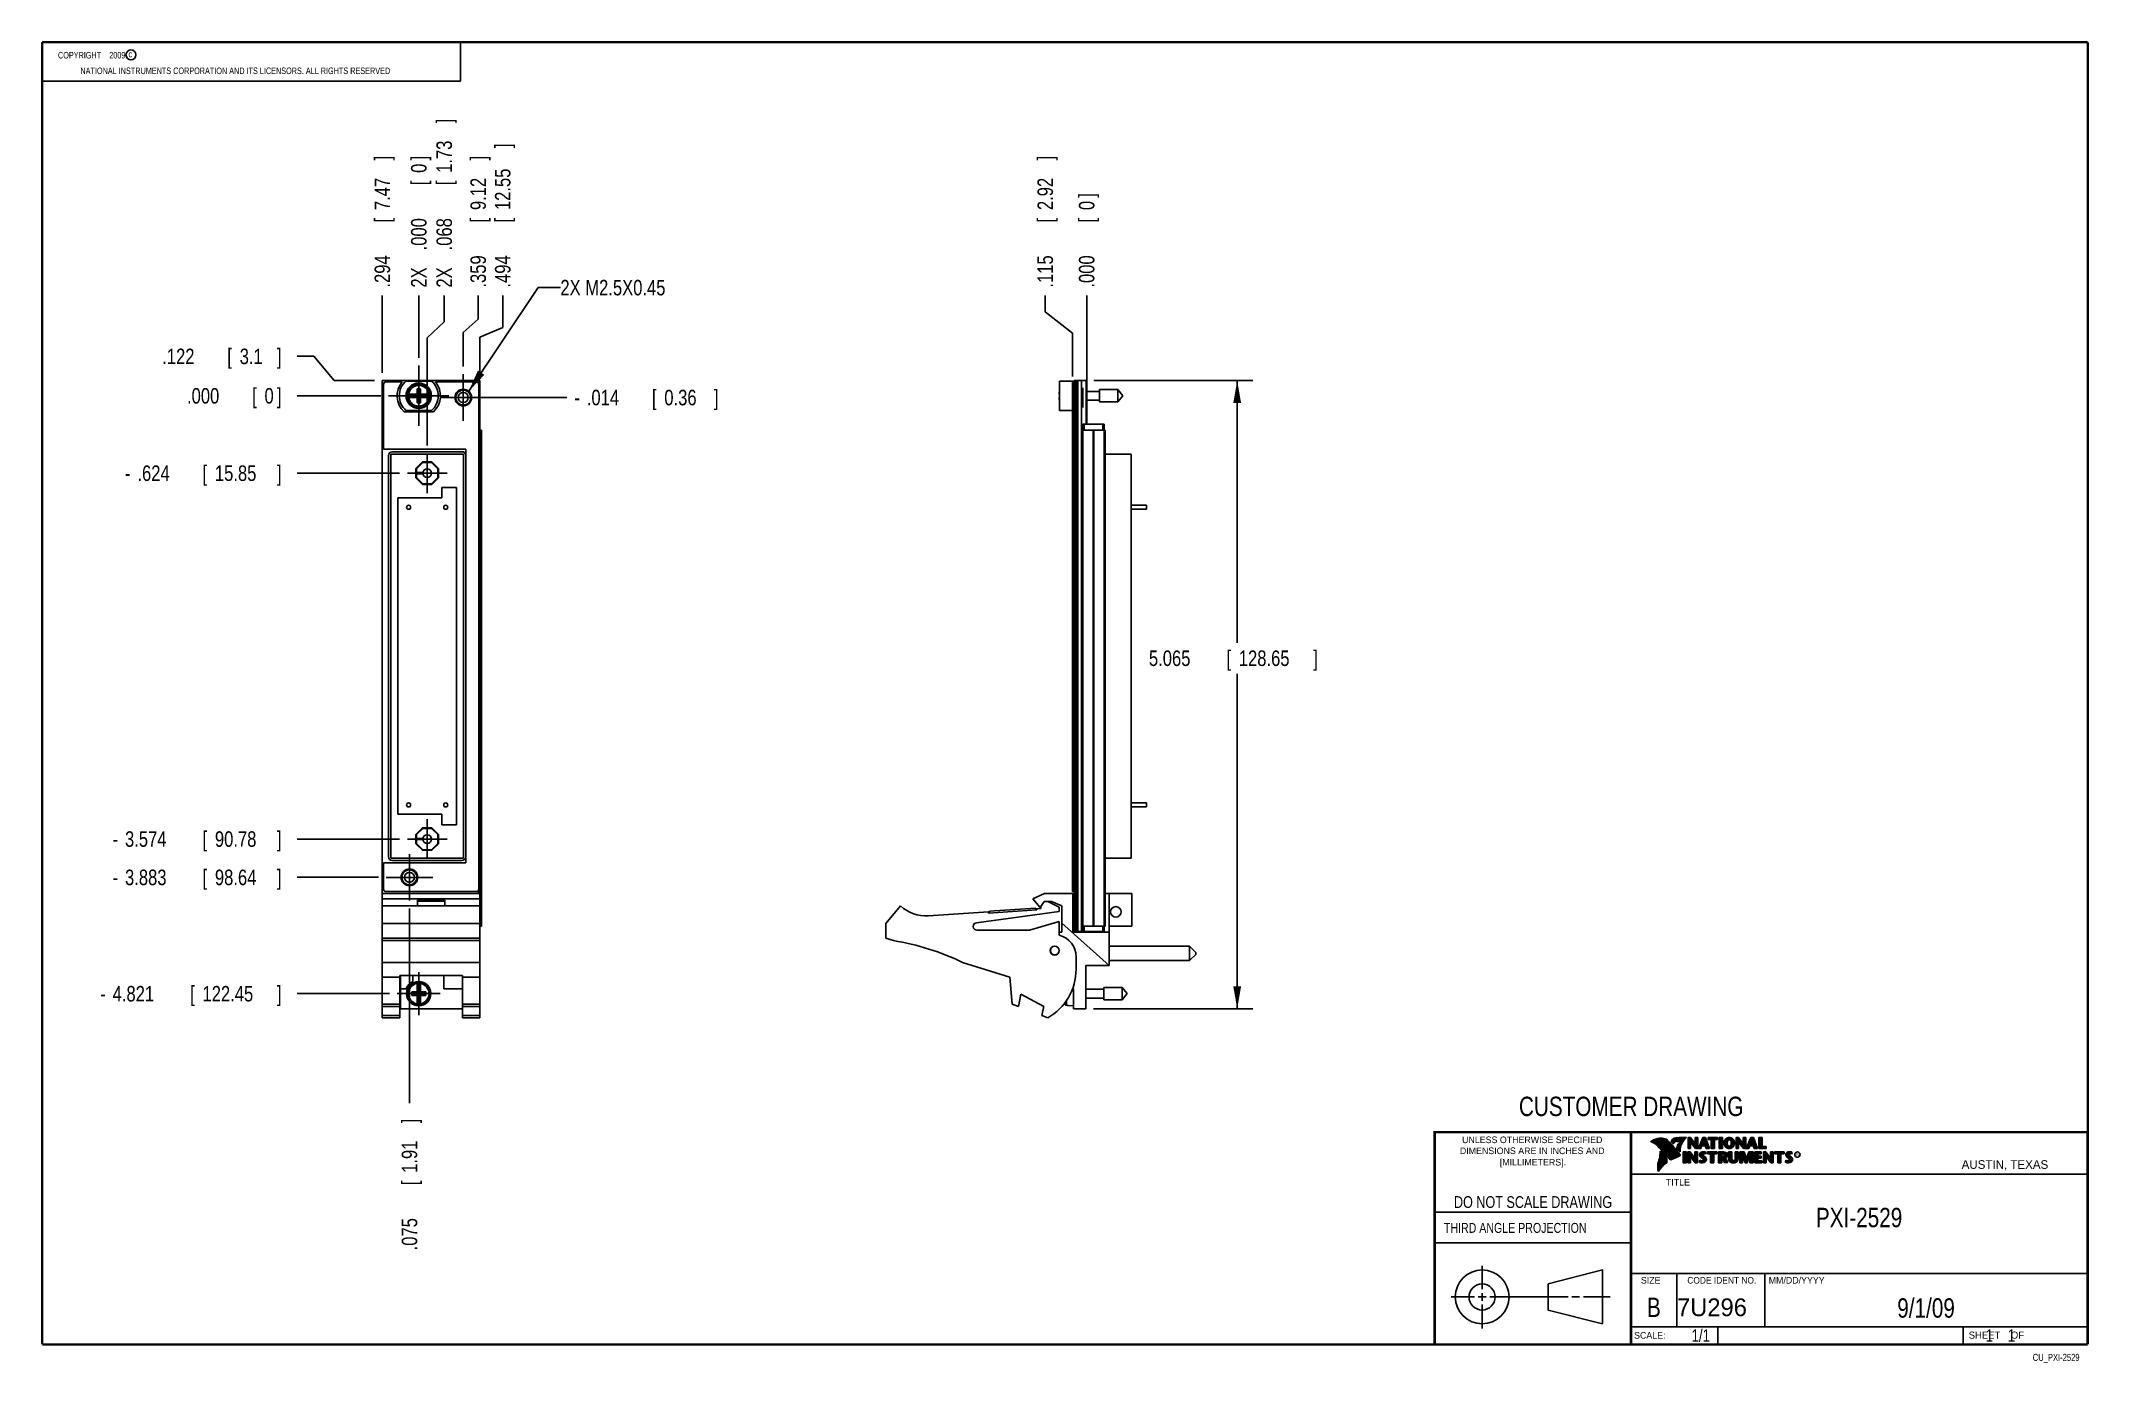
# Model space of a CAD drawing. Header units: inches. Extents: x 0.2 to 16.8, y 0.1 to 10.8.
import ezdxf
from ezdxf.enums import TextEntityAlignment as Align

# ---------------------------------------------------------------- set-up
doc = ezdxf.new("R2010")
doc.units = ezdxf.units.IN
doc.header["$LTSCALE"] = 0.935
doc.header["$MEASUREMENT"] = 0
doc.linetypes.add('CENTER', pattern=[0.6, 0.375, -0.075, 0.075, -0.075])
doc.layers.get('0').update_dxf_attribs({"linetype": 'CONTINUOUS'})
for name, color, linetype in [('DEFAULT_1', 7, 'CENTER'), ('DETAIL', 7, 'CONTINUOUS'), ('DIMENSIONS', 7, 'CONTINUOUS')]:
    doc.layers.add(name, color=color, linetype=linetype)
doc.styles.get("Standard").update_dxf_attribs({"font": 'txt', "width": 0.8})
doc.dimstyles.new('DIMSTYLE_1', dxfattribs={"dimtxt": 0.125, "dimasz": 0.18, "dimexe": 0.18, "dimexo": 0.0625, "dimgap": 0.09, "dimtad": 0, "dimtih": 1, "dimtoh": 1, "dimdec": 3, "dimzin": 4, "dimdsep": 46, "dimtxsty": 'STANDARD', "dimblk": '_FILLED', "dimblk1": '_FILLED', "dimblk2": '_FILLED', "dimcen": 0.09, "dimadec": 0, "dimazin": 0, "dimtp": 0.001, "dimtm": 0.001, "dimtfac": 1, "dimtdec": 3, "dimtofl": 0, "dimtmove": 0, "dimatfit": 3, "dimldrblk": '_FILLED', "dimfxl": 1, "dimtolj": 1, "dimtzin": 4, "dimarcsym": 0})
doc.dimstyles.new('DIMSTYLE_2', dxfattribs={"dimtxt": 0.125, "dimasz": 0.18, "dimexe": 0.18, "dimexo": 0.0625, "dimgap": 0.09, "dimtad": 0, "dimtih": 1, "dimtoh": 1, "dimdec": 3, "dimzin": 4, "dimdsep": 46, "dimtxsty": 'STANDARD', "dimblk": '_FILLED', "dimblk1": '_FILLED', "dimblk2": '_FILLED', "dimcen": 0.09, "dimadec": 0, "dimazin": 0, "dimtp": 0.001, "dimtm": 0.001, "dimtfac": 1, "dimtdec": 3, "dimtofl": 0, "dimtmove": 0, "dimatfit": 3, "dimldrblk": '_FILLED', "dimfxl": 1, "dimtolj": 1, "dimtzin": 4, "dimarcsym": 0})

msp = doc.modelspace()

# ---------------------------------------------------------------- texts
at = {"color": 2, "linetype": 'CONTINUOUS', "width": 0.8}
for s, height, p in [('c', 0.053, (0.946, 10.6363)), ('NATIONAL INSTRUMENTS CORPORATION AND ITS LICENSORS. ALL RIGHTS RESERVED', 0.053, (0.5583, 10.5016)), ('THIRD ANGLE PROJECTION', 0.08, (11.5564, 1.1584))]:
    msp.add_text(s, height=height, dxfattribs=at).set_placement(p)
at = {"color": 7, "linetype": 'CONTINUOUS', "width": 0.8}
for s, height, p in [('CUSTOMER DRAWING', 0.15625, (13.0668, 2.1001)), ('DO NOT SCALE DRAWING', 0.095, (12.2754, 1.3592)), ('B', 0.1562, (13.2497, 0.4798))]:
    msp.add_text(s, height=height, dxfattribs=at).set_placement(p, align=Align.CENTER)
at = {"color": 2, "linetype": 'CONTINUOUS'}
for s, p in [('DIMENSIONS ARE IN INCHES AND', (12.2688, 1.7933)), ('UNLESS OTHERWISE SPECIFIED', (12.2688, 1.8819)), ('[MILLIMETERS].', (12.2746, 1.7015))]:
    msp.add_text(s, height=0.053254, dxfattribs=at).set_placement(p, align=Align.CENTER)
for s, height, p in [('R', 0.0217, (14.3971, 1.7782)), ('AUSTIN, TEXAS', 0.069617, (15.7327, 1.6745)), ('TITLE', 0.05325, (13.3474, 1.5397)), ('SIZE', 0.05325, (13.1451, 0.7494)), ('MM/DD/YYYY', 0.05325, (14.1765, 0.7494)), ('SCALE:', 0.05325, (13.0904, 0.3053)), ('SHEET    OF', 0.057262, (15.7892, 0.3052))]:
    msp.add_text(s, height=height, dxfattribs=at).set_placement(p)
at = {"color": 2, "linetype": 'CONTINUOUS', "width": 0.95}
msp.add_text('CODE IDENT NO.', height=0.053254, dxfattribs=at).set_placement((13.7978, 0.7494), align=Align.CENTER)
at = {"color": 7, "linetype": 'CONTINUOUS'}
msp.add_text('7U296', height=0.14316, dxfattribs=at).set_placement((13.4363, 0.4866))
at = {"color": 7, "linetype": 'CONTINUOUS', "width": 0.8}
msp.add_text('1/1', height=0.1, dxfattribs=at).set_placement((13.7025, 0.2805), align=Align.RIGHT)
at = {"color": 2, "linetype": 'CONTINUOUS', "width": 0.8}
msp.add_text('CU_PXI-2529', height=0.057262, dxfattribs=at).set_placement((16.6837, 0.1254), align=Align.RIGHT)
at = {"color": 2, "linetype": 'CONTINUOUS', "insert": (0.3125, 10.6805), "char_height": 0.053, "width": 0.8904, "attachment_point": 1}
msp.add_mtext('    COPYRIGHT    2009', dxfattribs=at)
at = {"color": 7, "linetype": 'CONTINUOUS'}
for s, insert, char_height, width, attachment_point in [('PXI-2529\\P ', (14.9051, 1.3603), 0.15625, 1, 2), ('9/1/09 ', (15.4455, 0.6307), 0.15625, 0.875, 2), ('    1    1', (15.8075, 0.3805), 0.1, 0.8, 1)]:
    msp.add_mtext(s, dxfattribs=dict(at, insert=insert, char_height=char_height, width=width, attachment_point=attachment_point))
at = {"layer": 'DETAIL', "color": 2, "linetype": 'CONTINUOUS', "width": 0.8}
msp.add_text('2X M2.5X0.45', height=0.125, dxfattribs=at).set_placement((4.4298, 8.7174))

# ---------------------------------------------------------------- blocks, each defined once
blk = doc.blocks.new('*D0')
at = {"layer": 'DIMENSIONS', "color": 2, "linetype": 'CONTINUOUS'}
for p, q in [((2.442, 8.226), (2.306, 8.226)), ((2.604, 8.03), (2.442, 8.226)), ((2.931, 8.03), (2.604, 8.03))]:
    blk.add_line(p, q, dxfattribs=at)
at = {"layer": 'DIMENSIONS', "color": 2, "linetype": 'CONTINUOUS', "width": 0.8}
for s, p in [('.122', (1.218, 8.163)), ('[', (1.743, 8.163)), ('3.1', (1.843, 8.163)), (']', (2.143, 8.163))]:
    blk.add_text(s, height=0.125, dxfattribs=at).set_placement(p)
blk = doc.blocks.new('_FILLED')
at = {"color": 0, "linetype": 'BYBLOCK'}
blk.add_solid([(0, 0), (-1, 0.174), (-1, -0.174)], dxfattribs=at)
blk = doc.blocks.new('*D1')
at = {"layer": 'DIMENSIONS', "color": 2, "linetype": 'CONTINUOUS'}
blk.add_line((3.709, 7.894), (4.481, 7.894), dxfattribs=at)
at = {"layer": 'DIMENSIONS', "color": 2, "linetype": 'CONTINUOUS', "width": 0.8}
for s, p in [('.014', (4.643, 7.831)), ('[', (5.168, 7.831)), ('0.36', (5.268, 7.831)), (']', (5.668, 7.831)), ('-', (4.543, 7.831))]:
    blk.add_text(s, height=0.125, dxfattribs=at).set_placement(p)
blk = doc.blocks.new('*D2')
at = {"layer": 'DIMENSIONS', "color": 2, "linetype": 'CONTINUOUS'}
blk.add_line((3.133, 7.284), (2.306, 7.284), dxfattribs=at)
at = {"layer": 'DIMENSIONS', "color": 2, "linetype": 'CONTINUOUS', "width": 0.8}
for s, p in [('-', (0.918, 7.221)), ('.624', (1.018, 7.221)), ('[', (1.543, 7.221)), ('15.85', (1.643, 7.221)), (']', (2.143, 7.221))]:
    blk.add_text(s, height=0.125, dxfattribs=at).set_placement(p)
blk = doc.blocks.new('*D3')
at = {"layer": 'DIMENSIONS', "color": 2, "linetype": 'CONTINUOUS'}
blk.add_line((3.133, 4.334), (2.306, 4.334), dxfattribs=at)
at = {"layer": 'DIMENSIONS', "color": 2, "linetype": 'CONTINUOUS', "width": 0.8}
for s, p in [('-', (0.818, 4.271)), ('3.574', (0.918, 4.271)), ('[', (1.543, 4.271)), ('90.78', (1.643, 4.271)), (']', (2.143, 4.271))]:
    blk.add_text(s, height=0.125, dxfattribs=at).set_placement(p)
blk = doc.blocks.new('*D4')
at = {"layer": 'DIMENSIONS', "color": 2, "linetype": 'CONTINUOUS'}
blk.add_line((2.962, 4.025), (2.306, 4.025), dxfattribs=at)
at = {"layer": 'DIMENSIONS', "color": 2, "linetype": 'CONTINUOUS', "width": 0.8}
for s, p in [('-', (0.818, 3.962)), ('3.883', (0.918, 3.962)), ('[', (1.543, 3.962)), ('98.64', (1.643, 3.962)), (']', (2.143, 3.962))]:
    blk.add_text(s, height=0.125, dxfattribs=at).set_placement(p)
blk = doc.blocks.new('*D5')
at = {"layer": 'DIMENSIONS', "color": 2, "linetype": 'CONTINUOUS'}
blk.add_line((3.051, 3.087), (2.306, 3.087), dxfattribs=at)
at = {"layer": 'DIMENSIONS', "color": 2, "linetype": 'CONTINUOUS', "width": 0.8}
for s, p in [('4.821', (0.818, 3.024)), ('[', (1.443, 3.024)), ('122.45', (1.543, 3.024)), (']', (2.143, 3.024)), ('-', (0.718, 3.024))]:
    blk.add_text(s, height=0.125, dxfattribs=at).set_placement(p)
blk = doc.blocks.new('*D6')
at = {"layer": 'DIMENSIONS', "color": 2, "linetype": 'CONTINUOUS'}
blk.add_line((2.981, 7.908), (2.306, 7.908), dxfattribs=at)
at = {"layer": 'DIMENSIONS', "color": 2, "linetype": 'CONTINUOUS', "width": 0.8}
for s, p in [('.000', (1.418, 7.845)), ('[', (1.943, 7.845)), ('0', (2.043, 7.845)), (']', (2.143, 7.845))]:
    blk.add_text(s, height=0.125, dxfattribs=at).set_placement(p)
blk = doc.blocks.new('*D7')
at = {"layer": 'DIMENSIONS', "color": 2, "linetype": 'CONTINUOUS'}
blk.add_line((2.993, 8.092), (2.993, 8.717), dxfattribs=at)
at = {"layer": 'DIMENSIONS', "color": 2, "linetype": 'CONTINUOUS', "width": 0.8}
for s, p in [(']', (3.056, 9.805)), ('7.47', (3.056, 9.405)), ('[', (3.056, 9.305)), ('.294', (3.056, 8.78))]:
    blk.add_text(s, height=0.125, rotation=90, dxfattribs=at).set_placement(p)
blk = doc.blocks.new('*D8')
at = {"layer": 'DIMENSIONS', "color": 2, "linetype": 'CONTINUOUS'}
for p, q in [((3.767, 8.526), (3.767, 8.717)), ((3.646, 8.419), (3.767, 8.526)), ((3.646, 8.144), (3.646, 8.419))]:
    blk.add_line(p, q, dxfattribs=at)
at = {"layer": 'DIMENSIONS', "color": 2, "linetype": 'CONTINUOUS', "width": 0.8}
for s, p in [(']', (3.829, 9.805)), ('9.12', (3.829, 9.405)), ('[', (3.829, 9.305)), ('.359', (3.829, 8.78))]:
    blk.add_text(s, height=0.125, rotation=90, dxfattribs=at).set_placement(p)
blk = doc.blocks.new('*D9')
at = {"layer": 'DIMENSIONS', "color": 2, "linetype": 'CONTINUOUS'}
for p, q in [((3.492, 8.503), (3.492, 8.717)), ((3.355, 8.374), (3.492, 8.503)), ((3.355, 7.506), (3.355, 8.374))]:
    blk.add_line(p, q, dxfattribs=at)
at = {"layer": 'DIMENSIONS', "color": 2, "linetype": 'CONTINUOUS', "width": 0.8}
for s, p in [(']', (3.555, 10.105)), ('1.73', (3.555, 9.705)), ('[', (3.555, 9.605)), ('.068', (3.555, 9.08)), ('2X ', (3.555, 8.78))]:
    blk.add_text(s, height=0.125, rotation=90, dxfattribs=at).set_placement(p)
blk = doc.blocks.new('*D10')
at = {"layer": 'DIMENSIONS', "color": 2, "linetype": 'CONTINUOUS'}
for p, q in [((3.965, 8.457), (3.965, 8.717)), ((3.781, 8.381), (3.965, 8.457)), ((3.781, 8.092), (3.781, 8.381))]:
    blk.add_line(p, q, dxfattribs=at)
at = {"layer": 'DIMENSIONS', "color": 2, "linetype": 'CONTINUOUS', "width": 0.8}
for s, p in [(']', (4.027, 9.905)), ('12.55', (4.027, 9.405)), ('[', (4.027, 9.305)), ('.494', (4.027, 8.78))]:
    blk.add_text(s, height=0.125, rotation=90, dxfattribs=at).set_placement(p)
blk = doc.blocks.new('*D11')
at = {"layer": 'DIMENSIONS', "color": 2, "linetype": 'CONTINUOUS'}
blk.add_line((3.212, 3.775), (3.212, 2.204), dxfattribs=at)
at = {"layer": 'DIMENSIONS', "color": 2, "linetype": 'CONTINUOUS', "width": 0.8}
for s, p in [(']', (3.275, 2.042)), ('1.91', (3.275, 1.642)), ('[', (3.275, 1.542)), ('.075', (3.275, 1.017))]:
    blk.add_text(s, height=0.125, rotation=90, dxfattribs=at).set_placement(p)
blk = doc.blocks.new('*D12')
at = {"layer": 'DIMENSIONS', "color": 2, "linetype": 'CONTINUOUS'}
blk.add_line((3.287, 8.214), (3.287, 8.717), dxfattribs=at)
at = {"layer": 'DIMENSIONS', "color": 2, "linetype": 'CONTINUOUS', "width": 0.8}
for s, p in [(']', (3.35, 9.805)), ('0', (3.35, 9.705)), ('[', (3.35, 9.605)), ('.000', (3.35, 9.08)), ('2X ', (3.35, 8.78))]:
    blk.add_text(s, height=0.125, rotation=90, dxfattribs=at).set_placement(p)
blk = doc.blocks.new('*D13')
at = {"layer": 'DIMENSIONS', "color": 2, "linetype": 'CONTINUOUS'}
for p, q in [((8.732, 8.03), (10.014, 8.03)), ((9.889, 8.03), (9.889, 5.916)), ((9.889, 2.965), (9.889, 5.666)), ((8.73, 2.965), (10.014, 2.965))]:
    blk.add_line(p, q, dxfattribs=at)
at = {"layer": 'DIMENSIONS', "color": 2, "linetype": 'CONTINUOUS', "xscale": 0.18, "yscale": 0.18, "zscale": 0.18}
for p, rotation in [((9.889, 8.03), 90), ((9.889, 2.965), 270)]:
    blk.add_blockref('_FILLED', p, dxfattribs=dict(at, rotation=rotation))
at = {"layer": 'DIMENSIONS', "color": 2, "linetype": 'CONTINUOUS', "width": 0.8}
for s, p in [('5.065', (9.177, 5.729)), ('[', (9.802, 5.729)), ('128.65', (9.902, 5.729)), (']', (10.502, 5.729))]:
    blk.add_text(s, height=0.125, dxfattribs=at).set_placement(p)
blk = doc.blocks.new('*D14')
at = {"layer": 'DIMENSIONS', "color": 2, "linetype": 'CONTINUOUS'}
for p, q in [((8.341, 8.584), (8.341, 8.717)), ((8.56, 8.413), (8.341, 8.584)), ((8.56, 8.062), (8.56, 8.413))]:
    blk.add_line(p, q, dxfattribs=at)
at = {"layer": 'DIMENSIONS', "color": 2, "linetype": 'CONTINUOUS', "width": 0.8}
for s, p in [(']', (8.403, 9.805)), ('2.92', (8.403, 9.405)), ('[', (8.403, 9.305)), ('.115', (8.403, 8.78))]:
    blk.add_text(s, height=0.125, rotation=90, dxfattribs=at).set_placement(p)
blk = doc.blocks.new('*D15')
at = {"layer": 'DIMENSIONS', "color": 2, "linetype": 'CONTINUOUS'}
blk.add_line((8.675, 7.877), (8.675, 8.717), dxfattribs=at)
at = {"layer": 'DIMENSIONS', "color": 2, "linetype": 'CONTINUOUS', "width": 0.8}
for s, p in [(']', (8.737, 9.505)), ('0', (8.737, 9.405)), ('[', (8.737, 9.305)), ('.000', (8.737, 8.78))]:
    blk.add_text(s, height=0.125, rotation=90, dxfattribs=at).set_placement(p)

# ---------------------------------------------------------------- dimensions: what is measured, and where the dimension line sits
at = {"layer": 'DIMENSIONS', "color": 2, "linetype": 'CONTINUOUS'}
for feature_location, offset, dtype, origin, text, picture, middle in [((3.3553, 7.5062), (0.1369, 1.2112), 0, (3.2873, 8.1514), '2X <>', '*D9', (3.4922, 9.4924)), ((3.2873283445, 8.2138864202), (0, 0.5035), 1, (3.2873283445, 8.1513864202), '2X <>', '*D12', (3.2873283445, 9.3423864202)), ((3.7088, 7.8936), (0.7717, 0), 0, (3.2873, 7.9079), '-<>', '*D1', (5.1555, 7.8936)), ((3.0508, 3.087), (-0.745, 0), 0, (3.0438, 7.9079), '-<>', '*D5', (1.4808, 3.087)), ((3.1328, 4.3337), (-0.827, 0), 0, (3.0438, 7.9079), '-<>', '*D3', (1.5308, 4.3337)), ((2.9623, 4.0246), (-0.6565, 0), 0, (3.0438, 7.9079), '-<>', '*D4', (1.5308, 4.0246)), ((3.1328, 7.2837), (-0.827, 0), 0, (3.0438, 7.9079), '-<>', '*D2', (1.5808, 7.2837))]:
    dim = msp.add_ordinate_dim(feature_location=feature_location, offset=offset, dtype=dtype, origin=origin, text=text, dimstyle='DIMSTYLE_1', dxfattribs=at)
    dim.commit()
    dim.dimension.update_dxf_attribs({"geometry": picture, "text_midpoint": middle})
for feature_location, offset, dtype, origin, picture, middle in [((3.7813, 8.0924), (0.1833, 0.625), 0, (3.2873, 8.1514), '*D10', (3.9647, 9.3924)), ((2.9933, 8.0924), (0, 0.625), 1, (3.2873, 8.1514), '*D7', (2.9933, 9.3424)), ((3.6463, 8.1436), (0.1202, 0.5738), 0, (3.2873, 8.1514), '*D8', (3.7665, 9.3424)), ((8.5598, 8.0624), (-0.2189, 0.655), 0, (8.6748, 7.8141), '*D14', (8.3408, 9.3424)), ((8.6747684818, 7.8765888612), (0, 0.840797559), 1, (8.6747684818, 7.8140888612), '*D15', (8.6747684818, 9.1923864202)), ((2.9308, 8.0299), (-0.625, 0.1959), 0, (3.0438, 7.9079), '*D0', (1.7308, 8.2257)), ((2.9813283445, 7.9078864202), (-0.6755, 0), 0, (3.0438283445, 7.9078864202), '*D6', (1.8308283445, 7.9078864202)), ((3.2123, 3.7746), (0, -1.5701), 1, (3.2873, 7.9079), '*D11', (3.2123, 1.5795))]:
    dim = msp.add_ordinate_dim(feature_location=feature_location, offset=offset, dtype=dtype, origin=origin, dimstyle='DIMSTYLE_1', dxfattribs=at)
    dim.commit()
    dim.dimension.update_dxf_attribs({"geometry": picture, "text_midpoint": middle})
dim = msp.add_linear_dim(base=(9.8891, 2.965), p1=(8.7323, 8.0299), p2=(8.7297, 2.965), angle=270, dimstyle='DIMSTYLE_2', dxfattribs=at)
dim.commit()
dim.dimension.update_dxf_attribs({"geometry": '*D13', "text_midpoint": (9.8891, 5.7912), "dimtype": 160})

# ---------------------------------------------------------------- linework, layer by layer
at = {"color": 2, "linetype": 'CONTINUOUS'}
for p, q in [((0.25, 10.7586), (3.625, 10.7586)), ((0.25, 10.7586), (0.25, 10.4456)), ((3.625, 10.7586), (3.625, 10.4456)), ((0.25, 10.4456), (3.625, 10.4456)), ((13.0652, 1.9695), (16.745, 1.9695)), ((13.0652, 1.9695), (13.0652, 0.2605)), ((13.2311, 1.8934), (13.2311, 1.8949)), ((13.2347, 1.8921), (13.2347, 1.8972)), ((13.2382, 1.8907), (13.2382, 1.8994)), ((13.2418, 1.8892), (13.2418, 1.9015)), ((13.2453, 1.8876), (13.2453, 1.9035)), ((13.2489, 1.8858), (13.2489, 1.9054)), ((13.2524, 1.8839), (13.2524, 1.9069)), ((13.256, 1.8818), (13.256, 1.9084)), ((13.2596, 1.8796), (13.2596, 1.9098)), ((13.2631, 1.8772), (13.2631, 1.9111)), ((13.2667, 1.8747), (13.2667, 1.9124)), ((13.2702, 1.872), (13.2702, 1.9135)), ((13.2738, 1.869), (13.2738, 1.9146)), ((13.2773, 1.8658), (13.2773, 1.9155)), ((13.2809, 1.8624), (13.2809, 1.9164)), ((13.2844, 1.8587), (13.2844, 1.9173)), ((13.288, 1.8549), (13.288, 1.9181)), ((13.2915, 1.851), (13.2915, 1.9188)), ((13.2951, 1.8471), (13.2951, 1.9194)), ((13.2987, 1.8431), (13.2987, 1.9198)), ((13.3022, 1.8391), (13.3022, 1.92)), ((13.3058, 1.8351), (13.3058, 1.9201)), ((13.3093, 1.8311), (13.3093, 1.9201)), ((13.3129, 1.827), (13.3129, 1.9199)), ((13.3164, 1.8229), (13.3164, 1.9196)), ((13.32, 1.8188), (13.32, 1.9192)), ((13.3235, 1.8146), (13.3235, 1.9186)), ((13.3271, 1.8104), (13.3271, 1.9179)), ((13.3306, 1.8062), (13.3306, 1.9172)), ((13.3342, 1.802), (13.3342, 1.9163)), ((13.3378, 1.7978), (13.3378, 1.9151)), ((13.3413, 1.7937), (13.3413, 1.9138)), ((13.3449, 1.7897), (13.3449, 1.9122)), ((13.3484, 1.7856), (13.3484, 1.9103)), ((13.352, 1.7817), (13.352, 1.9081)), ((13.3555, 1.7778), (13.3555, 1.9055)), ((13.3591, 1.7739), (13.3591, 1.9026)), ((13.3626, 1.7701), (13.3626, 1.8991)), ((13.3662, 1.7663), (13.3662, 1.8952)), ((13.3697, 1.7625), (13.3697, 1.8915)), ((13.3733, 1.7588), (13.3733, 1.8878)), ((13.3769, 1.7556), (13.3769, 1.8841)), ((13.3804, 1.7529), (13.3804, 1.8803)), ((13.384, 1.7512), (13.384, 1.8766)), ((13.3875, 1.7509), (13.3875, 1.8728)), ((13.4022, 1.878), (13.3901, 1.8922)), ((13.3911, 1.7518), (13.3911, 1.8691)), ((13.4029, 1.881), (13.3927, 1.893)), ((13.3946, 1.8908), (13.3946, 1.8999)), ((13.3946, 1.7533), (13.3946, 1.8653)), ((13.3982, 1.8866), (13.3982, 1.9062)), ((13.3982, 1.7548), (13.3982, 1.8615)), ((13.4017, 1.8824), (13.4017, 1.9101)), ((13.4017, 1.7563), (13.4017, 1.8574)), ((13.4053, 1.8823), (13.4053, 1.9129)), ((13.4053, 1.7578), (13.4053, 1.8531)), ((13.4088, 1.8844), (13.4088, 1.915)), ((13.4088, 1.7593), (13.4088, 1.8488)), ((13.4124, 1.887), (13.4124, 1.9167)), ((13.4124, 1.7609), (13.4124, 1.8445)), ((13.4159, 1.89), (13.4159, 1.9182)), ((13.4159, 1.7625), (13.4159, 1.8402)), ((13.4195, 1.8937), (13.4195, 1.9193)), ((13.4195, 1.7641), (13.4195, 1.8359)), ((13.4231, 1.8964), (13.4231, 1.9203)), ((13.4231, 1.7657), (13.4231, 1.8316)), ((13.4266, 1.8982), (13.4266, 1.9209)), ((13.4266, 1.7674), (13.4266, 1.8273)), ((13.4302, 1.8995), (13.4302, 1.9214)), ((13.4302, 1.7691), (13.4302, 1.823)), ((13.4414, 1.8328), (13.4319, 1.8437)), ((13.4337, 1.8997), (13.4337, 1.922)), ((13.4337, 1.7708), (13.4337, 1.8187)), ((13.4433, 1.8344), (13.4349, 1.844)), ((13.4373, 1.8991), (13.4373, 1.9224)), ((13.4373, 1.8413), (13.4373, 1.8491)), ((13.4408, 1.898), (13.4408, 1.9228)), ((13.4408, 1.8372), (13.4408, 1.8572)), ((13.4444, 1.8972), (13.4444, 1.9231)), ((13.4444, 1.8331), (13.4444, 1.8665)), ((13.4479, 1.8969), (13.4479, 1.9234)), ((13.4479, 1.8288), (13.4479, 1.873)), ((13.4515, 1.8966), (13.4515, 1.9236)), ((13.4515, 1.8247), (13.4515, 1.8764)), ((13.4529, 1.9261), (13.5132, 1.9271)), ((13.453, 1.9236), (13.5067, 1.9245)), ((13.455, 1.8965), (13.455, 1.9237)), ((13.455, 1.8207), (13.455, 1.878)), ((13.4586, 1.8964), (13.4586, 1.9237)), ((13.4586, 1.8303), (13.4586, 1.879)), ((13.4622, 1.8957), (13.4622, 1.9238)), ((13.4622, 1.8535), (13.4622, 1.8795)), ((13.4657, 1.8935), (13.4657, 1.9238)), ((13.4657, 1.8636), (13.4657, 1.8798)), ((13.4693, 1.872), (13.4693, 1.9239)), ((13.4728, 1.8794), (13.4728, 1.9239)), ((13.4764, 1.8859), (13.4764, 1.924)), ((13.4799, 1.8919), (13.4799, 1.924)), ((13.4835, 1.8973), (13.4835, 1.9241)), ((13.487, 1.9023), (13.487, 1.9242)), ((13.4906, 1.9069), (13.4906, 1.9242)), ((13.4941, 1.9112), (13.4941, 1.9243)), ((13.4977, 1.9153), (13.4977, 1.9243)), ((13.5013, 1.9191), (13.5013, 1.9244)), ((13.5261, 1.9263), (13.5451, 1.9263)), ((13.5261, 1.839), (13.5261, 1.9263)), ((13.5466, 1.839), (13.5261, 1.839)), ((13.5286, 1.9237), (13.5439, 1.9237)), ((13.5286, 1.8415), (13.5286, 1.9237)), ((13.5441, 1.8415), (13.5286, 1.8415)), ((13.5332, 1.8415), (13.5332, 1.9237)), ((13.5367, 1.8415), (13.5367, 1.9237)), ((13.5402, 1.8415), (13.5402, 1.9237)), ((13.5441, 1.8976), (13.5437, 1.9237)), ((13.5439, 1.9237), (13.5854, 1.869)), ((13.5873, 1.8415), (13.5441, 1.8976)), ((13.5441, 1.8976), (13.5441, 1.8415)), ((13.5451, 1.9263), (13.5829, 1.8765)), ((13.586, 1.839), (13.5466, 1.8902)), ((13.5466, 1.8902), (13.5466, 1.839)), ((13.5471, 1.8936), (13.5471, 1.9194)), ((13.5506, 1.8891), (13.5506, 1.9149)), ((13.5541, 1.8846), (13.5541, 1.9103)), ((13.5576, 1.8801), (13.5576, 1.9057)), ((13.561, 1.8756), (13.561, 1.9011)), ((13.5645, 1.8711), (13.5645, 1.8965)), ((13.568, 1.8665), (13.568, 1.8919)), ((13.5715, 1.862), (13.5715, 1.8874)), ((13.575, 1.8575), (13.575, 1.8828)), ((13.5784, 1.853), (13.5784, 1.8782)), ((13.5819, 1.8485), (13.5819, 1.8736)), ((13.5829, 1.9263), (13.6036, 1.9263)), ((13.5829, 1.8765), (13.5829, 1.9263)), ((13.5854, 1.9237), (13.6011, 1.9237)), ((13.5854, 1.869), (13.5854, 1.9237)), ((13.5854, 1.844), (13.5854, 1.869)), ((13.6036, 1.839), (13.586, 1.839)), ((13.6011, 1.8415), (13.5873, 1.8415)), ((13.5889, 1.8415), (13.5889, 1.9237)), ((13.5923, 1.8415), (13.5923, 1.9237)), ((13.5958, 1.8415), (13.5958, 1.9237)), ((13.5993, 1.8415), (13.5993, 1.9237)), ((13.6011, 1.9237), (13.6011, 1.8415)), ((13.6036, 1.9263), (13.6036, 1.839)), ((13.6088, 1.839), (13.6444, 1.9262)), ((13.6294, 1.839), (13.6088, 1.839)), ((13.6125, 1.8415), (13.6461, 1.9237)), ((13.6277, 1.8415), (13.6125, 1.8415)), ((13.6167, 1.8415), (13.6167, 1.8516)), ((13.6201, 1.8415), (13.6201, 1.8601)), ((13.6236, 1.8415), (13.6236, 1.8686)), ((13.6271, 1.8415), (13.6271, 1.8771)), ((13.6361, 1.8623), (13.6277, 1.8415)), ((13.6378, 1.8598), (13.6294, 1.839)), ((13.6306, 1.8486), (13.6306, 1.8857)), ((13.634, 1.8573), (13.634, 1.8942)), ((13.6665, 1.8623), (13.6361, 1.8623)), ((13.6375, 1.8623), (13.6375, 1.9027)), ((13.6647, 1.8598), (13.6378, 1.8598)), ((13.6388, 1.8711), (13.65, 1.9073)), ((13.6639, 1.8711), (13.6388, 1.8711)), ((13.641, 1.8781), (13.641, 1.9112)), ((13.641, 1.8623), (13.641, 1.8711)), ((13.6423, 1.8736), (13.6519, 1.9048)), ((13.6606, 1.8736), (13.6423, 1.8736)), ((13.6444, 1.9262), (13.6664, 1.9262)), ((13.6445, 1.8893), (13.6445, 1.9197)), ((13.6445, 1.8623), (13.6445, 1.8711)), ((13.6461, 1.9237), (13.6647, 1.9237)), ((13.6479, 1.9006), (13.6479, 1.9237)), ((13.6479, 1.8623), (13.6479, 1.8711)), ((13.65, 1.9073), (13.6541, 1.9073)), ((13.6514, 1.9073), (13.6514, 1.9237)), ((13.6514, 1.8623), (13.6514, 1.8711)), ((13.6519, 1.9048), (13.6521, 1.9048)), ((13.6521, 1.9048), (13.6606, 1.8736)), ((13.6541, 1.9073), (13.6639, 1.8711)), ((13.6549, 1.9043), (13.6549, 1.9237)), ((13.6549, 1.8623), (13.6549, 1.8711)), ((13.6584, 1.8915), (13.6584, 1.9237)), ((13.6584, 1.8623), (13.6584, 1.8711)), ((13.6618, 1.8787), (13.6618, 1.9237)), ((13.6618, 1.8623), (13.6618, 1.8711)), ((13.6647, 1.9237), (13.6959, 1.8415)), ((13.6717, 1.839), (13.6647, 1.8598)), ((13.6653, 1.8623), (13.6653, 1.922)), ((13.6664, 1.9262), (13.6995, 1.839)), ((13.6735, 1.8415), (13.6665, 1.8623)), ((13.6688, 1.8555), (13.6688, 1.9128)), ((13.6995, 1.839), (13.6717, 1.839)), ((13.6723, 1.8452), (13.6723, 1.9037)), ((13.6959, 1.8415), (13.6735, 1.8415)), ((13.6757, 1.8415), (13.6757, 1.8945)), ((13.6792, 1.8415), (13.6792, 1.8854)), ((13.6827, 1.8415), (13.6827, 1.8762)), ((13.6862, 1.8415), (13.6862, 1.8671)), ((13.6866, 1.9262), (13.7634, 1.9262)), ((13.6866, 1.9099), (13.6866, 1.9262)), ((13.7118, 1.9099), (13.6866, 1.9099)), ((13.6891, 1.9237), (13.7609, 1.9237)), ((13.6891, 1.9125), (13.6891, 1.9237)), ((13.7143, 1.9125), (13.6891, 1.9125)), ((13.6896, 1.8415), (13.6896, 1.8579)), ((13.6931, 1.9125), (13.6931, 1.9237)), ((13.6931, 1.8415), (13.6931, 1.8488)), ((13.6966, 1.9125), (13.6966, 1.9237)), ((13.7001, 1.9125), (13.7001, 1.9237)), ((13.7035, 1.9125), (13.7035, 1.9237)), ((13.707, 1.9125), (13.707, 1.9237)), ((13.7105, 1.9125), (13.7105, 1.9237)), ((13.7118, 1.839), (13.7118, 1.9099)), ((13.7382, 1.839), (13.7118, 1.839)), ((13.7143, 1.9125), (13.714, 1.9237)), ((13.7143, 1.8415), (13.7143, 1.9125)), ((13.7357, 1.8415), (13.7143, 1.8415)), ((13.7174, 1.8415), (13.7174, 1.9237)), ((13.7209, 1.8415), (13.7209, 1.9237)), ((13.7244, 1.8415), (13.7244, 1.9237)), ((13.7279, 1.8415), (13.7279, 1.9237)), ((13.7313, 1.8415), (13.7313, 1.9237)), ((13.7357, 1.9125), (13.7348, 1.9237)), ((13.7609, 1.9125), (13.7357, 1.9125)), ((13.7357, 1.9125), (13.7357, 1.8415)), ((13.7634, 1.9099), (13.7382, 1.9099)), ((13.7382, 1.9099), (13.7382, 1.839)), ((13.7383, 1.9125), (13.7383, 1.9237)), ((13.7418, 1.9125), (13.7418, 1.9237)), ((13.7452, 1.9125), (13.7452, 1.9237)), ((13.7487, 1.9125), (13.7487, 1.9237)), ((13.7522, 1.9125), (13.7522, 1.9237)), ((13.7557, 1.9125), (13.7557, 1.9237)), ((13.7591, 1.9125), (13.7591, 1.9237)), ((13.7609, 1.9237), (13.7609, 1.9125)), ((13.7634, 1.9262), (13.7634, 1.9099)), ((13.7768, 1.9262), (13.8031, 1.9262)), ((13.7768, 1.839), (13.7768, 1.9262)), ((13.8031, 1.839), (13.7768, 1.839)), ((13.7794, 1.9237), (13.8006, 1.9237)), ((13.7794, 1.8415), (13.7794, 1.9237)), ((13.8006, 1.8415), (13.7794, 1.8415)), ((13.7835, 1.8415), (13.7835, 1.9237)), ((13.787, 1.8415), (13.787, 1.9237)), ((13.7904, 1.8415), (13.7904, 1.9237)), ((13.7939, 1.8415), (13.7939, 1.9237)), ((13.7974, 1.8415), (13.7974, 1.9237)), ((13.8006, 1.9237), (13.8006, 1.8415)), ((13.8031, 1.9262), (13.8031, 1.839)), ((13.8154, 1.8853), (13.8155, 1.8871)), ((13.8154, 1.8834), (13.8154, 1.8853)), ((13.8154, 1.8816), (13.8154, 1.8834)), ((13.8155, 1.8797), (13.8154, 1.8816)), ((13.8155, 1.8871), (13.8157, 1.8889)), ((13.8157, 1.8779), (13.8155, 1.8797)), ((13.8157, 1.8889), (13.8159, 1.8907)), ((13.8159, 1.876), (13.8157, 1.8779)), ((13.8159, 1.8907), (13.8161, 1.8924)), ((13.8162, 1.8742), (13.8159, 1.876)), ((13.8161, 1.8924), (13.8165, 1.8941)), ((13.8166, 1.8724), (13.8162, 1.8742)), ((13.8165, 1.8941), (13.8169, 1.8958)), ((13.817, 1.8706), (13.8166, 1.8724)), ((13.8169, 1.8958), (13.8174, 1.8975)), ((13.8174, 1.8689), (13.817, 1.8706)), ((13.8174, 1.8975), (13.8179, 1.8991)), ((13.8179, 1.8672), (13.8174, 1.8689)), ((13.8179, 1.8991), (13.8185, 1.9006)), ((13.8179, 1.8852), (13.818, 1.8869)), ((13.8179, 1.8834), (13.8179, 1.8852)), ((13.818, 1.8817), (13.8179, 1.8834)), ((13.8185, 1.8655), (13.8179, 1.8672)), ((13.818, 1.8869), (13.8182, 1.8886)), ((13.8181, 1.8799), (13.818, 1.8817)), ((13.8182, 1.8781), (13.8181, 1.8799)), ((13.8182, 1.8886), (13.8184, 1.8903)), ((13.8184, 1.8764), (13.8182, 1.8781)), ((13.8184, 1.8903), (13.8186, 1.892)), ((13.8187, 1.8746), (13.8184, 1.8764)), ((13.8185, 1.9006), (13.8191, 1.9021)), ((13.8191, 1.8639), (13.8185, 1.8655)), ((13.8186, 1.892), (13.819, 1.8936)), ((13.8191, 1.8729), (13.8187, 1.8746)), ((13.819, 1.8936), (13.8193, 1.8952)), ((13.8191, 1.9021), (13.8198, 1.9036)), ((13.8194, 1.8712), (13.8191, 1.8729)), ((13.8198, 1.8623), (13.8191, 1.8639)), ((13.8193, 1.8952), (13.8198, 1.8967)), ((13.8199, 1.8696), (13.8194, 1.8712)), ((13.8198, 1.9036), (13.8206, 1.9051)), ((13.8198, 1.8967), (13.8203, 1.8982)), ((13.8205, 1.8607), (13.8198, 1.8623)), ((13.8204, 1.8679), (13.8199, 1.8696)), ((13.8203, 1.8982), (13.8208, 1.8997)), ((13.8209, 1.8664), (13.8204, 1.8679)), ((13.8213, 1.8592), (13.8205, 1.8607)), ((13.8206, 1.9051), (13.8214, 1.9065)), ((13.8208, 1.8997), (13.8214, 1.9011)), ((13.8209, 1.8664), (13.8208, 1.8997)), ((13.8215, 1.8648), (13.8209, 1.8664)), ((13.8221, 1.8578), (13.8213, 1.8592)), ((13.8214, 1.9065), (13.8223, 1.9079)), ((13.8214, 1.9011), (13.8221, 1.9025)), ((13.8221, 1.8633), (13.8215, 1.8648)), ((13.8221, 1.9025), (13.8228, 1.9038)), ((13.8228, 1.8619), (13.8221, 1.8633)), ((13.823, 1.8563), (13.8221, 1.8578)), ((13.8223, 1.9079), (13.8232, 1.9092)), ((13.8228, 1.9038), (13.8236, 1.9052)), ((13.8235, 1.8604), (13.8228, 1.8619)), ((13.8239, 1.855), (13.823, 1.8563)), ((13.8232, 1.9092), (13.8243, 1.9106)), ((13.8243, 1.8591), (13.8235, 1.8604)), ((13.8236, 1.9052), (13.8244, 1.9065)), ((13.8249, 1.8536), (13.8239, 1.855)), ((13.8243, 1.9106), (13.8253, 1.9119)), ((13.8243, 1.8591), (13.8244, 1.9065)), ((13.8251, 1.8577), (13.8243, 1.8591)), ((13.8244, 1.9065), (13.8253, 1.9077)), ((13.826, 1.8523), (13.8249, 1.8536)), ((13.826, 1.8564), (13.8251, 1.8577)), ((13.8253, 1.9119), (13.8265, 1.9132)), ((13.8253, 1.9077), (13.8262, 1.909)), ((13.8269, 1.8552), (13.826, 1.8564)), ((13.8271, 1.8511), (13.826, 1.8523)), ((13.8262, 1.909), (13.8273, 1.9102)), ((13.8265, 1.9132), (13.8276, 1.9144)), ((13.8279, 1.854), (13.8269, 1.8552)), ((13.8282, 1.8499), (13.8271, 1.8511)), ((13.8273, 1.9102), (13.8283, 1.9114)), ((13.8276, 1.9144), (13.8288, 1.9156)), ((13.8279, 1.854), (13.8283, 1.9114)), ((13.8289, 1.8528), (13.8279, 1.854)), ((13.8294, 1.8487), (13.8282, 1.8499)), ((13.8283, 1.9114), (13.8294, 1.9126)), ((13.8288, 1.9156), (13.8301, 1.9167)), ((13.83, 1.8517), (13.8289, 1.8528)), ((13.8294, 1.9126), (13.8306, 1.9137)), ((13.8306, 1.8476), (13.8294, 1.8487)), ((13.8311, 1.8506), (13.83, 1.8517)), ((13.8301, 1.9167), (13.8314, 1.9178)), ((13.8306, 1.9137), (13.8318, 1.9148)), ((13.8319, 1.8466), (13.8306, 1.8476)), ((13.8311, 1.8506), (13.8318, 1.9148)), ((13.8323, 1.8496), (13.8311, 1.8506)), ((13.8314, 1.9178), (13.8327, 1.9188)), ((13.8318, 1.9148), (13.833, 1.9158)), ((13.8332, 1.8456), (13.8319, 1.8466)), ((13.8335, 1.8486), (13.8323, 1.8496)), ((13.8327, 1.9188), (13.834, 1.9198)), ((13.833, 1.9158), (13.8342, 1.9168)), ((13.8346, 1.8447), (13.8332, 1.8456)), ((13.8347, 1.8477), (13.8335, 1.8486)), ((13.834, 1.9198), (13.8354, 1.9207)), ((13.8342, 1.9168), (13.8355, 1.9177)), ((13.836, 1.8438), (13.8346, 1.8447)), ((13.8347, 1.8477), (13.8355, 1.9177)), ((13.836, 1.8468), (13.8347, 1.8477)), ((13.8354, 1.9207), (13.8368, 1.9215)), ((13.8355, 1.9177), (13.8368, 1.9185)), ((13.8373, 1.846), (13.836, 1.8468)), ((13.8374, 1.843), (13.836, 1.8438)), ((13.8368, 1.9215), (13.8382, 1.9223)), ((13.8368, 1.9185), (13.8381, 1.9193)), ((13.8386, 1.8452), (13.8373, 1.846)), ((13.839, 1.8423), (13.8374, 1.843)), ((13.8381, 1.9193), (13.8394, 1.92)), ((13.8386, 1.8452), (13.8381, 1.9193)), ((13.8382, 1.9223), (13.8397, 1.923)), ((13.84, 1.8445), (13.8386, 1.8452)), ((13.8405, 1.8416), (13.839, 1.8423)), ((13.8394, 1.92), (13.8408, 1.9207)), ((13.8397, 1.923), (13.8412, 1.9237)), ((13.8397, 1.8857), (13.8398, 1.8868)), ((13.8397, 1.8845), (13.8397, 1.8857)), ((13.8397, 1.8833), (13.8397, 1.8845)), ((13.8397, 1.8821), (13.8397, 1.8833)), ((13.8397, 1.8809), (13.8397, 1.8821)), ((13.8398, 1.8796), (13.8397, 1.8809)), ((13.8398, 1.8868), (13.8399, 1.888)), ((13.8399, 1.8784), (13.8398, 1.8796)), ((13.8399, 1.888), (13.84, 1.8891)), ((13.84, 1.8773), (13.8399, 1.8784)), ((13.84, 1.8891), (13.8401, 1.8902)), ((13.8401, 1.8761), (13.84, 1.8773)), ((13.8415, 1.8439), (13.84, 1.8445)), ((13.8401, 1.8902), (13.8402, 1.8913)), ((13.8402, 1.8749), (13.8401, 1.8761)), ((13.8402, 1.8913), (13.8403, 1.8924)), ((13.8404, 1.8738), (13.8402, 1.8749)), ((13.8403, 1.8924), (13.8405, 1.8934)), ((13.8405, 1.8727), (13.8404, 1.8738)), ((13.8405, 1.8934), (13.8407, 1.8944)), ((13.8407, 1.8716), (13.8405, 1.8727)), ((13.8421, 1.8409), (13.8405, 1.8416)), ((13.8407, 1.8944), (13.8409, 1.8954)), ((13.841, 1.8706), (13.8407, 1.8716)), ((13.8408, 1.9207), (13.8422, 1.9213)), ((13.8409, 1.8954), (13.8411, 1.8963)), ((13.8412, 1.8696), (13.841, 1.8706)), ((13.8411, 1.8963), (13.8414, 1.8972)), ((13.8412, 1.9237), (13.8427, 1.9243)), ((13.8414, 1.8686), (13.8412, 1.8696)), ((13.8414, 1.8972), (13.8416, 1.8981)), ((13.8417, 1.8677), (13.8414, 1.8686)), ((13.8415, 1.8439), (13.8417, 1.8678)), ((13.843, 1.8433), (13.8415, 1.8439)), ((13.8416, 1.8981), (13.8419, 1.899)), ((13.842, 1.8667), (13.8417, 1.8677)), ((13.8419, 1.899), (13.8422, 1.8999)), ((13.842, 1.8991), (13.8422, 1.9213)), ((13.8423, 1.8658), (13.842, 1.8667)), ((13.8438, 1.8404), (13.8421, 1.8409)), ((13.8422, 1.9213), (13.8436, 1.9219)), ((13.8422, 1.8999), (13.8426, 1.9007)), ((13.8422, 1.8844), (13.8423, 1.8856)), ((13.8422, 1.8833), (13.8422, 1.8844)), ((13.8422, 1.8821), (13.8422, 1.8833)), ((13.8423, 1.8809), (13.8422, 1.8821)), ((13.8423, 1.8867), (13.8424, 1.8878)), ((13.8423, 1.8856), (13.8423, 1.8867)), ((13.8423, 1.8798), (13.8423, 1.8809)), ((13.8424, 1.8786), (13.8423, 1.8798)), ((13.8427, 1.865), (13.8423, 1.8658)), ((13.8424, 1.8878), (13.8425, 1.8889)), ((13.8425, 1.8775), (13.8424, 1.8786)), ((13.8425, 1.8889), (13.8426, 1.89)), ((13.8426, 1.8764), (13.8425, 1.8775)), ((13.8426, 1.9007), (13.843, 1.9016)), ((13.8426, 1.89), (13.8427, 1.891)), ((13.8427, 1.8753), (13.8426, 1.8764)), ((13.8427, 1.9243), (13.8443, 1.9248)), ((13.8427, 1.891), (13.8428, 1.892)), ((13.8429, 1.8742), (13.8427, 1.8753)), ((13.8431, 1.8641), (13.8427, 1.865)), ((13.8428, 1.892), (13.843, 1.893)), ((13.843, 1.8731), (13.8429, 1.8742)), ((13.843, 1.9016), (13.8434, 1.9024)), ((13.843, 1.893), (13.8432, 1.8939)), ((13.8432, 1.8721), (13.843, 1.8731)), ((13.8445, 1.8428), (13.843, 1.8433)), ((13.8434, 1.8633), (13.8431, 1.8641)), ((13.8432, 1.8939), (13.8434, 1.8948)), ((13.8434, 1.8712), (13.8432, 1.8721)), ((13.8434, 1.9024), (13.8438, 1.9032)), ((13.8434, 1.8948), (13.8436, 1.8957)), ((13.8436, 1.8702), (13.8434, 1.8712)), ((13.8439, 1.8625), (13.8434, 1.8633)), ((13.8436, 1.9219), (13.8451, 1.9224)), ((13.8436, 1.8957), (13.8438, 1.8965)), ((13.8439, 1.8693), (13.8436, 1.8702)), ((13.8438, 1.9032), (13.8443, 1.904)), ((13.8438, 1.8965), (13.844, 1.8974)), ((13.8455, 1.8399), (13.8438, 1.8404)), ((13.8441, 1.8684), (13.8439, 1.8693)), ((13.8443, 1.8617), (13.8439, 1.8625)), ((13.844, 1.8974), (13.8443, 1.8982)), ((13.8444, 1.8676), (13.8441, 1.8684)), ((13.8443, 1.9248), (13.8459, 1.9253)), ((13.8443, 1.904), (13.8447, 1.9047)), ((13.8443, 1.8982), (13.8446, 1.899)), ((13.8448, 1.8609), (13.8443, 1.8617)), ((13.8447, 1.8667), (13.8444, 1.8676)), ((13.8462, 1.8423), (13.8445, 1.8428)), ((13.8446, 1.899), (13.8449, 1.8997)), ((13.8447, 1.9047), (13.8453, 1.9055)), ((13.845, 1.8659), (13.8447, 1.8667)), ((13.8453, 1.8602), (13.8448, 1.8609)), ((13.8449, 1.8997), (13.8453, 1.9005)), ((13.8454, 1.8651), (13.845, 1.8659)), ((13.8451, 1.9224), (13.8466, 1.9229)), ((13.8453, 1.9055), (13.8451, 1.9224)), ((13.8453, 1.9055), (13.8458, 1.9062)), ((13.8453, 1.9005), (13.8456, 1.9012)), ((13.8458, 1.8595), (13.8453, 1.8602)), ((13.8457, 1.8644), (13.8454, 1.8651)), ((13.8473, 1.8395), (13.8455, 1.8399)), ((13.8456, 1.9012), (13.846, 1.902)), ((13.8461, 1.8637), (13.8457, 1.8644)), ((13.8458, 1.9062), (13.8464, 1.9068)), ((13.8464, 1.8588), (13.8458, 1.8595)), ((13.846, 1.8424), (13.8458, 1.8595)), ((13.8459, 1.9253), (13.8476, 1.9257)), ((13.846, 1.902), (13.8464, 1.9027)), ((13.8465, 1.863), (13.8461, 1.8637)), ((13.8478, 1.8419), (13.8462, 1.8423)), ((13.8464, 1.9068), (13.847, 1.9074)), ((13.8464, 1.9027), (13.8468, 1.9033)), ((13.847, 1.8581), (13.8464, 1.8588)), ((13.8469, 1.8623), (13.8465, 1.863)), ((13.8466, 1.9229), (13.8481, 1.9233)), ((13.8468, 1.9033), (13.8473, 1.9039)), ((13.8473, 1.8617), (13.8469, 1.8623)), ((13.847, 1.9074), (13.8477, 1.908)), ((13.8477, 1.8575), (13.847, 1.8581)), ((13.8473, 1.9039), (13.8478, 1.9045)), ((13.8478, 1.8611), (13.8473, 1.8617)), ((13.8491, 1.8391), (13.8473, 1.8395)), ((13.8476, 1.9257), (13.8492, 1.9261)), ((13.8477, 1.908), (13.8483, 1.9086)), ((13.8483, 1.857), (13.8477, 1.8575)), ((13.8478, 1.9045), (13.8482, 1.9051)), ((13.8483, 1.8605), (13.8478, 1.8611)), ((13.8495, 1.8416), (13.8478, 1.8419)), ((13.8481, 1.9233), (13.8497, 1.9236)), ((13.8482, 1.9051), (13.8488, 1.9056)), ((13.8483, 1.9086), (13.849, 1.9091)), ((13.8488, 1.8599), (13.8483, 1.8605)), ((13.849, 1.8564), (13.8483, 1.857)), ((13.8488, 1.9056), (13.8493, 1.9061)), ((13.8494, 1.8594), (13.8488, 1.8599)), ((13.849, 1.9091), (13.8497, 1.9095)), ((13.8498, 1.8559), (13.849, 1.8564)), ((13.8509, 1.8388), (13.8491, 1.8391)), ((13.8492, 1.9261), (13.8509, 1.9264)), ((13.8493, 1.9061), (13.8498, 1.9065)), ((13.8499, 1.8589), (13.8494, 1.8594)), ((13.8495, 1.9094), (13.8495, 1.9236)), ((13.8495, 1.8416), (13.8495, 1.8561)), ((13.8513, 1.8413), (13.8495, 1.8416)), ((13.8497, 1.9236), (13.8513, 1.9239)), ((13.8497, 1.9095), (13.8505, 1.9099)), ((13.8498, 1.9065), (13.8504, 1.9069)), ((13.8505, 1.8555), (13.8498, 1.8559)), ((13.8505, 1.8585), (13.8499, 1.8589)), ((13.8504, 1.9069), (13.851, 1.9073)), ((13.8505, 1.9099), (13.8512, 1.9103)), ((13.8511, 1.8581), (13.8505, 1.8585)), ((13.8513, 1.8551), (13.8505, 1.8555)), ((13.8509, 1.9264), (13.8527, 1.9266)), ((13.8528, 1.8386), (13.8509, 1.8388)), ((13.851, 1.9073), (13.8516, 1.9077)), ((13.8518, 1.8577), (13.8511, 1.8581)), ((13.8512, 1.9103), (13.852, 1.9106)), ((13.8513, 1.9239), (13.853, 1.9241)), ((13.8521, 1.8547), (13.8513, 1.8551)), ((13.853, 1.8411), (13.8513, 1.8413)), ((13.8516, 1.9077), (13.8523, 1.908)), ((13.8524, 1.8574), (13.8518, 1.8577)), ((13.852, 1.9106), (13.8528, 1.9109)), ((13.853, 1.8544), (13.8521, 1.8547)), ((13.8523, 1.908), (13.8529, 1.9083)), ((13.8531, 1.8571), (13.8524, 1.8574)), ((13.8527, 1.9266), (13.8544, 1.9268)), ((13.8528, 1.9109), (13.8536, 1.9111)), ((13.8547, 1.8384), (13.8528, 1.8386)), ((13.8529, 1.9083), (13.8536, 1.9085)), ((13.853, 1.9241), (13.8546, 1.9243)), ((13.853, 1.9109), (13.853, 1.9241)), ((13.8538, 1.8542), (13.853, 1.8544)), ((13.853, 1.8411), (13.853, 1.8544)), ((13.8548, 1.841), (13.853, 1.8411)), ((13.8538, 1.8568), (13.8531, 1.8571)), ((13.8536, 1.9111), (13.8545, 1.9113)), ((13.8536, 1.9085), (13.8543, 1.9087)), ((13.8545, 1.8566), (13.8538, 1.8568)), ((13.8547, 1.854), (13.8538, 1.8542)), ((13.8543, 1.9087), (13.855, 1.9089)), ((13.8544, 1.9268), (13.8561, 1.9269)), ((13.8545, 1.9113), (13.8553, 1.9115)), ((13.8552, 1.8564), (13.8545, 1.8566)), ((13.8546, 1.9243), (13.8563, 1.9244)), ((13.8556, 1.8538), (13.8547, 1.854)), ((13.8565, 1.8384), (13.8547, 1.8384)), ((13.8566, 1.8409), (13.8548, 1.841)), ((13.855, 1.9089), (13.8557, 1.909)), ((13.8559, 1.8563), (13.8552, 1.8564)), ((13.8553, 1.9115), (13.8562, 1.9116)), ((13.8565, 1.8537), (13.8556, 1.8538)), ((13.8557, 1.909), (13.8565, 1.9091)), ((13.8567, 1.8562), (13.8559, 1.8563)), ((13.8561, 1.9269), (13.8579, 1.927)), ((13.8562, 1.9116), (13.8571, 1.9117)), ((13.8563, 1.9244), (13.8579, 1.9245)), ((13.8565, 1.9116), (13.8565, 1.9244)), ((13.8565, 1.9091), (13.8572, 1.9092)), ((13.8574, 1.8537), (13.8565, 1.8537)), ((13.8565, 1.8409), (13.8565, 1.8537)), ((13.8584, 1.8383), (13.8565, 1.8384)), ((13.8584, 1.8408), (13.8566, 1.8409)), ((13.8574, 1.8562), (13.8567, 1.8562)), ((13.8571, 1.9117), (13.858, 1.9117)), ((13.8572, 1.9092), (13.858, 1.9092)), ((13.8582, 1.8562), (13.8574, 1.8562)), ((13.8583, 1.8537), (13.8574, 1.8537)), ((13.8579, 1.927), (13.8596, 1.927)), ((13.8579, 1.9245), (13.8596, 1.9244)), ((13.858, 1.9117), (13.8589, 1.9117)), ((13.858, 1.9092), (13.8587, 1.9091)), ((13.8589, 1.8563), (13.8582, 1.8562)), ((13.8592, 1.8537), (13.8583, 1.8537)), ((13.8601, 1.8409), (13.8584, 1.8408)), ((13.8602, 1.8384), (13.8584, 1.8383)), ((13.8587, 1.9091), (13.8595, 1.9091)), ((13.8589, 1.9117), (13.8598, 1.9116)), ((13.8597, 1.8564), (13.8589, 1.8563)), ((13.8601, 1.8539), (13.8592, 1.8537)), ((13.8595, 1.9091), (13.8602, 1.909)), ((13.8596, 1.927), (13.8614, 1.9269)), ((13.8596, 1.9244), (13.8612, 1.9243)), ((13.8605, 1.8565), (13.8597, 1.8564)), ((13.8598, 1.9116), (13.8607, 1.9114)), ((13.8599, 1.8409), (13.8601, 1.8539)), ((13.861, 1.854), (13.8601, 1.8539)), ((13.8618, 1.841), (13.8601, 1.8409)), ((13.8602, 1.909), (13.861, 1.9088)), ((13.862, 1.8384), (13.8602, 1.8384)), ((13.8612, 1.8567), (13.8605, 1.8565)), ((13.8607, 1.9114), (13.8616, 1.9113)), ((13.861, 1.9114), (13.8612, 1.9243)), ((13.861, 1.9088), (13.8617, 1.9086)), ((13.8619, 1.8542), (13.861, 1.854)), ((13.8612, 1.9243), (13.8628, 1.9242)), ((13.862, 1.8569), (13.8612, 1.8567)), ((13.8614, 1.9269), (13.8631, 1.9267)), ((13.8616, 1.9113), (13.8624, 1.911)), ((13.8617, 1.9086), (13.8624, 1.9084)), ((13.8635, 1.8411), (13.8618, 1.841)), ((13.8627, 1.8545), (13.8619, 1.8542)), ((13.8627, 1.8571), (13.862, 1.8569)), ((13.8638, 1.8386), (13.862, 1.8384)), ((13.8624, 1.911), (13.8632, 1.9108)), ((13.8624, 1.9084), (13.8631, 1.9081)), ((13.8634, 1.8574), (13.8627, 1.8571)), ((13.8636, 1.8547), (13.8627, 1.8545)), ((13.8628, 1.9242), (13.8644, 1.924)), ((13.8631, 1.9267), (13.8648, 1.9265)), ((13.8631, 1.9081), (13.8638, 1.9079)), ((13.8632, 1.9108), (13.864, 1.9105)), ((13.8641, 1.8577), (13.8634, 1.8574)), ((13.8634, 1.8411), (13.8636, 1.8547)), ((13.8652, 1.8413), (13.8635, 1.8411)), ((13.8644, 1.8551), (13.8636, 1.8547)), ((13.8638, 1.9079), (13.8645, 1.9076)), ((13.8656, 1.8388), (13.8638, 1.8386)), ((13.864, 1.9105), (13.8648, 1.9102)), ((13.8647, 1.858), (13.8641, 1.8577)), ((13.8643, 1.9104), (13.8644, 1.924)), ((13.8644, 1.924), (13.8661, 1.9237)), ((13.8652, 1.8554), (13.8644, 1.8551)), ((13.8645, 1.9076), (13.8651, 1.9072)), ((13.8653, 1.8584), (13.8647, 1.858)), ((13.8648, 1.9265), (13.8665, 1.9262)), ((13.8648, 1.9102), (13.8656, 1.9098)), ((13.8651, 1.9072), (13.8657, 1.9069)), ((13.8659, 1.8558), (13.8652, 1.8554)), ((13.8668, 1.8416), (13.8652, 1.8413)), ((13.8659, 1.8588), (13.8653, 1.8584)), ((13.8656, 1.9098), (13.8663, 1.9094)), ((13.8673, 1.8391), (13.8656, 1.8388)), ((13.8657, 1.9069), (13.8662, 1.9065)), ((13.8665, 1.8592), (13.8659, 1.8588)), ((13.8667, 1.8562), (13.8659, 1.8558)), ((13.8661, 1.9237), (13.8676, 1.9233)), ((13.8662, 1.9065), (13.8668, 1.9061)), ((13.8663, 1.9094), (13.867, 1.909)), ((13.8665, 1.9262), (13.8682, 1.9258)), ((13.867, 1.8596), (13.8665, 1.8592)), ((13.8674, 1.8567), (13.8667, 1.8562)), ((13.8668, 1.9061), (13.8673, 1.9056)), ((13.8685, 1.842), (13.8668, 1.8416)), ((13.8669, 1.8416), (13.867, 1.8565)), ((13.867, 1.909), (13.8677, 1.9085)), ((13.8675, 1.8601), (13.867, 1.8596)), ((13.8673, 1.9056), (13.8677, 1.9052)), ((13.869, 1.8395), (13.8673, 1.8391)), ((13.8681, 1.8572), (13.8674, 1.8567)), ((13.8675, 1.9087), (13.8676, 1.9233)), ((13.868, 1.8606), (13.8675, 1.8601)), ((13.8676, 1.9233), (13.8692, 1.9229)), ((13.8677, 1.9085), (13.8683, 1.908)), ((13.8677, 1.9052), (13.8682, 1.9047)), ((13.8684, 1.8612), (13.868, 1.8606)), ((13.8687, 1.8577), (13.8681, 1.8572)), ((13.8682, 1.9258), (13.8699, 1.9254)), ((13.8682, 1.9047), (13.8686, 1.9042)), ((13.8683, 1.908), (13.869, 1.9075)), ((13.8688, 1.8618), (13.8684, 1.8612)), ((13.8701, 1.8424), (13.8685, 1.842)), ((13.8686, 1.9042), (13.869, 1.9037)), ((13.8693, 1.8583), (13.8687, 1.8577)), ((13.8693, 1.8624), (13.8688, 1.8618)), ((13.869, 1.9075), (13.8695, 1.907)), ((13.869, 1.9037), (13.8694, 1.9031)), ((13.8707, 1.8399), (13.869, 1.8395)), ((13.8692, 1.9229), (13.8708, 1.9225)), ((13.8696, 1.8631), (13.8693, 1.8624)), ((13.8699, 1.859), (13.8693, 1.8583)), ((13.8694, 1.9031), (13.8698, 1.9025)), ((13.8695, 1.907), (13.8701, 1.9064)), ((13.87, 1.8638), (13.8696, 1.8631)), ((13.8698, 1.9025), (13.8701, 1.9019)), ((13.8699, 1.9254), (13.8715, 1.9249)), ((13.8704, 1.8596), (13.8699, 1.859)), ((13.8704, 1.8645), (13.87, 1.8638)), ((13.8701, 1.9064), (13.8706, 1.9058)), ((13.8701, 1.9019), (13.8704, 1.9012)), ((13.8716, 1.8428), (13.8701, 1.8424)), ((13.8704, 1.9012), (13.8708, 1.9005)), ((13.8707, 1.8653), (13.8704, 1.8645)), ((13.8709, 1.8603), (13.8704, 1.8596)), ((13.8706, 1.9058), (13.8711, 1.9052)), ((13.871, 1.8661), (13.8707, 1.8653)), ((13.8724, 1.8404), (13.8707, 1.8399)), ((13.8708, 1.9225), (13.8723, 1.922)), ((13.871, 1.9053), (13.8708, 1.9225)), ((13.8708, 1.9005), (13.8711, 1.8998)), ((13.8714, 1.8611), (13.8709, 1.8603)), ((13.8713, 1.8669), (13.871, 1.8661)), ((13.8711, 1.9052), (13.8715, 1.9045)), ((13.8711, 1.8998), (13.8714, 1.899)), ((13.8716, 1.8677), (13.8713, 1.8669)), ((13.8714, 1.899), (13.8717, 1.8981)), ((13.8719, 1.8618), (13.8714, 1.8611)), ((13.8716, 1.8428), (13.8714, 1.8611)), ((13.8715, 1.9249), (13.8732, 1.9243)), ((13.8715, 1.9045), (13.872, 1.9038)), ((13.8719, 1.8686), (13.8716, 1.8677)), ((13.8732, 1.8434), (13.8716, 1.8428)), ((13.8717, 1.8981), (13.8719, 1.8972)), ((13.8719, 1.8972), (13.8722, 1.8963)), ((13.8722, 1.8695), (13.8719, 1.8686)), ((13.8723, 1.8626), (13.8719, 1.8618)), ((13.872, 1.9038), (13.8724, 1.9031)), ((13.8722, 1.8963), (13.8724, 1.8954)), ((13.8724, 1.8704), (13.8722, 1.8695)), ((13.8723, 1.922), (13.8738, 1.9214)), ((13.8727, 1.8634), (13.8723, 1.8626)), ((13.8724, 1.9031), (13.8727, 1.9023)), ((13.8724, 1.8954), (13.8727, 1.8944)), ((13.8727, 1.8713), (13.8724, 1.8704)), ((13.8741, 1.841), (13.8724, 1.8404)), ((13.8727, 1.9023), (13.8731, 1.9015)), ((13.8727, 1.8944), (13.8729, 1.8933)), ((13.8729, 1.8723), (13.8727, 1.8713)), ((13.873, 1.8643), (13.8727, 1.8634)), ((13.8729, 1.8933), (13.8731, 1.8923)), ((13.8731, 1.8733), (13.8729, 1.8723)), ((13.8734, 1.8651), (13.873, 1.8643)), ((13.8731, 1.9015), (13.8734, 1.9007)), ((13.8731, 1.8923), (13.8732, 1.8912)), ((13.8732, 1.8743), (13.8731, 1.8733)), ((13.8732, 1.9243), (13.8748, 1.9237)), ((13.8732, 1.8912), (13.8734, 1.8901)), ((13.8734, 1.8753), (13.8732, 1.8743)), ((13.8747, 1.844), (13.8732, 1.8434)), ((13.8734, 1.9007), (13.8737, 1.8998)), ((13.8734, 1.8901), (13.8735, 1.889)), ((13.8735, 1.8764), (13.8734, 1.8753)), ((13.8737, 1.866), (13.8734, 1.8651)), ((13.8735, 1.889), (13.8736, 1.8878)), ((13.8736, 1.8775), (13.8735, 1.8764)), ((13.8736, 1.8878), (13.8737, 1.8867)), ((13.8737, 1.8786), (13.8736, 1.8775)), ((13.8737, 1.8998), (13.8741, 1.8989)), ((13.8737, 1.8867), (13.8737, 1.8855)), ((13.8737, 1.8855), (13.8738, 1.8844)), ((13.8738, 1.8798), (13.8737, 1.8786)), ((13.874, 1.8669), (13.8737, 1.866)), ((13.8738, 1.9214), (13.8753, 1.9207)), ((13.8741, 1.8988), (13.8738, 1.9214)), ((13.8738, 1.8844), (13.8738, 1.8832)), ((13.8738, 1.8832), (13.8738, 1.8821)), ((13.8738, 1.8821), (13.8738, 1.8809)), ((13.8738, 1.8809), (13.8738, 1.8798)), ((13.8743, 1.8678), (13.874, 1.8669)), ((13.8741, 1.8989), (13.8744, 1.898)), ((13.8757, 1.8417), (13.8741, 1.841)), ((13.8746, 1.8688), (13.8743, 1.8678)), ((13.8744, 1.898), (13.8746, 1.897)), ((13.8747, 1.844), (13.8744, 1.8681)), ((13.8746, 1.897), (13.8749, 1.896)), ((13.8749, 1.8697), (13.8746, 1.8688)), ((13.8762, 1.8447), (13.8747, 1.844)), ((13.8748, 1.9237), (13.8763, 1.923)), ((13.8749, 1.896), (13.8751, 1.8949)), ((13.8751, 1.8707), (13.8749, 1.8697)), ((13.8751, 1.8949), (13.8754, 1.8938)), ((13.8754, 1.8718), (13.8751, 1.8707)), ((13.8753, 1.9207), (13.8767, 1.92)), ((13.8754, 1.8938), (13.8756, 1.8927)), ((13.8756, 1.8728), (13.8754, 1.8718)), ((13.8756, 1.8927), (13.8757, 1.8916)), ((13.8757, 1.8739), (13.8756, 1.8728)), ((13.8757, 1.8916), (13.8759, 1.8904)), ((13.8759, 1.875), (13.8757, 1.8739)), ((13.8773, 1.8424), (13.8757, 1.8417)), ((13.8759, 1.8904), (13.876, 1.8892)), ((13.876, 1.8762), (13.8759, 1.875)), ((13.876, 1.8892), (13.8761, 1.888)), ((13.8761, 1.8773), (13.876, 1.8762)), ((13.8761, 1.888), (13.8762, 1.8869)), ((13.8762, 1.8785), (13.8761, 1.8773)), ((13.8762, 1.8869), (13.8763, 1.8857)), ((13.8763, 1.8797), (13.8762, 1.8785)), ((13.8776, 1.8454), (13.8762, 1.8447)), ((13.8763, 1.923), (13.8778, 1.9223)), ((13.8763, 1.8857), (13.8763, 1.8844)), ((13.8763, 1.8844), (13.8763, 1.8832)), ((13.8763, 1.8832), (13.8763, 1.882)), ((13.8763, 1.882), (13.8763, 1.8808)), ((13.8763, 1.8808), (13.8763, 1.8797)), ((13.8767, 1.92), (13.8781, 1.9193)), ((13.8788, 1.8432), (13.8773, 1.8424)), ((13.8776, 1.8454), (13.8781, 1.9193)), ((13.879, 1.8462), (13.8776, 1.8454)), ((13.8778, 1.9223), (13.8793, 1.9215)), ((13.8781, 1.9193), (13.8795, 1.9185)), ((13.8803, 1.844), (13.8788, 1.8432)), ((13.8804, 1.847), (13.879, 1.8462)), ((13.8793, 1.9215), (13.8808, 1.9207)), ((13.8795, 1.9185), (13.8808, 1.9176)), ((13.8818, 1.8449), (13.8803, 1.844)), ((13.8817, 1.8479), (13.8804, 1.847)), ((13.8808, 1.9207), (13.8822, 1.9197)), ((13.8808, 1.9176), (13.8821, 1.9167)), ((13.8817, 1.8479), (13.8821, 1.9167)), ((13.883, 1.8489), (13.8817, 1.8479)), ((13.8832, 1.8459), (13.8818, 1.8449)), ((13.8821, 1.9167), (13.8833, 1.9158)), ((13.8822, 1.9197), (13.8836, 1.9188)), ((13.8842, 1.8499), (13.883, 1.8489)), ((13.8846, 1.8469), (13.8832, 1.8459)), ((13.8833, 1.9158), (13.8845, 1.9148)), ((13.8836, 1.9188), (13.8849, 1.9178)), ((13.8853, 1.8509), (13.8842, 1.8499)), ((13.8845, 1.9148), (13.8857, 1.9137)), ((13.8853, 1.8509), (13.8845, 1.9148)), ((13.8858, 1.848), (13.8846, 1.8469)), ((13.8849, 1.9178), (13.8862, 1.9167)), ((13.8864, 1.852), (13.8853, 1.8509)), ((13.8857, 1.9137), (13.8868, 1.9126)), ((13.8871, 1.8491), (13.8858, 1.848)), ((13.8862, 1.9167), (13.8874, 1.9156)), ((13.8875, 1.8532), (13.8864, 1.852)), ((13.8868, 1.9126), (13.8879, 1.9115)), ((13.8882, 1.8503), (13.8871, 1.8491)), ((13.8874, 1.9156), (13.8886, 1.9144)), ((13.8884, 1.8543), (13.8875, 1.8532)), ((13.8879, 1.9115), (13.8889, 1.9103)), ((13.8894, 1.8515), (13.8882, 1.8503)), ((13.8884, 1.8543), (13.8889, 1.9103)), ((13.8894, 1.8556), (13.8884, 1.8543)), ((13.8886, 1.9144), (13.8897, 1.9132)), ((13.8889, 1.9103), (13.8898, 1.9091)), ((13.8903, 1.8568), (13.8894, 1.8556)), ((13.8904, 1.8528), (13.8894, 1.8515)), ((13.8897, 1.9132), (13.8908, 1.9119)), ((13.8898, 1.9091), (13.8907, 1.9079)), ((13.8912, 1.8581), (13.8903, 1.8568)), ((13.8914, 1.8541), (13.8904, 1.8528)), ((13.8907, 1.9079), (13.8916, 1.9066)), ((13.8908, 1.9119), (13.8918, 1.9106)), ((13.892, 1.8595), (13.8912, 1.8581)), ((13.8924, 1.8554), (13.8914, 1.8541)), ((13.8916, 1.9066), (13.8924, 1.9053)), ((13.8918, 1.9106), (13.8928, 1.9093)), ((13.892, 1.8595), (13.8924, 1.9053)), ((13.8928, 1.8608), (13.892, 1.8595)), ((13.8924, 1.9053), (13.8932, 1.904)), ((13.8933, 1.8568), (13.8924, 1.8554)), ((13.8928, 1.9093), (13.8937, 1.908)), ((13.8935, 1.8622), (13.8928, 1.8608)), ((13.8932, 1.904), (13.8939, 1.9026)), ((13.8942, 1.8582), (13.8933, 1.8568)), ((13.8942, 1.8637), (13.8935, 1.8622)), ((13.8937, 1.908), (13.8946, 1.9066)), ((13.8939, 1.9026), (13.8945, 1.9012)), ((13.8948, 1.8651), (13.8942, 1.8637)), ((13.895, 1.8596), (13.8942, 1.8582)), ((13.8945, 1.9012), (13.8951, 1.8997)), ((13.8946, 1.9066), (13.8954, 1.9051)), ((13.8954, 1.8666), (13.8948, 1.8651)), ((13.8958, 1.8611), (13.895, 1.8596)), ((13.8951, 1.8997), (13.8956, 1.8982)), ((13.8954, 1.9051), (13.8961, 1.9037)), ((13.8959, 1.8681), (13.8954, 1.8666)), ((13.8956, 1.8982), (13.8961, 1.8967)), ((13.8959, 1.8681), (13.8956, 1.8982)), ((13.8965, 1.8626), (13.8958, 1.8611)), ((13.8964, 1.8697), (13.8959, 1.8681)), ((13.8961, 1.9037), (13.8968, 1.9022)), ((13.8961, 1.8967), (13.8966, 1.8951)), ((13.8968, 1.8713), (13.8964, 1.8697)), ((13.8971, 1.8641), (13.8965, 1.8626)), ((13.8966, 1.8951), (13.8969, 1.8934)), ((13.8968, 1.9022), (13.8974, 1.9006)), ((13.8972, 1.8729), (13.8968, 1.8713)), ((13.8969, 1.8934), (13.8973, 1.8918)), ((13.8978, 1.8657), (13.8971, 1.8641)), ((13.8975, 1.8745), (13.8972, 1.8729)), ((13.8973, 1.8918), (13.8976, 1.8901)), ((13.8974, 1.9006), (13.898, 1.899)), ((13.8977, 1.8762), (13.8975, 1.8745)), ((13.8976, 1.8901), (13.8978, 1.8883)), ((13.8979, 1.8779), (13.8977, 1.8762)), ((13.8978, 1.8883), (13.8979, 1.8866)), ((13.8983, 1.8673), (13.8978, 1.8657)), ((13.8979, 1.8866), (13.8981, 1.8848)), ((13.898, 1.8796), (13.8979, 1.8779)), ((13.898, 1.899), (13.8985, 1.8974)), ((13.8981, 1.8813), (13.898, 1.8796)), ((13.8981, 1.8848), (13.8981, 1.8831)), ((13.8981, 1.8831), (13.8981, 1.8813)), ((13.8988, 1.869), (13.8983, 1.8673)), ((13.8985, 1.8974), (13.899, 1.8957)), ((13.8993, 1.8707), (13.8988, 1.869)), ((13.899, 1.8957), (13.8994, 1.894)), ((13.8996, 1.8724), (13.8993, 1.8707)), ((13.8994, 1.894), (13.8998, 1.8922)), ((13.9, 1.8741), (13.8996, 1.8724)), ((13.8998, 1.8922), (13.9001, 1.8904)), ((13.9002, 1.8759), (13.9, 1.8741)), ((13.9001, 1.8904), (13.9003, 1.8886)), ((13.9004, 1.8777), (13.9002, 1.8759)), ((13.9003, 1.8886), (13.9005, 1.8868)), ((13.9006, 1.8795), (13.9004, 1.8777)), ((13.9005, 1.8868), (13.9006, 1.8849)), ((13.9006, 1.8849), (13.9006, 1.8831)), ((13.9006, 1.8831), (13.9006, 1.8813)), ((13.9006, 1.8813), (13.9006, 1.8795)), ((13.9129, 1.9263), (13.932, 1.9263)), ((13.9129, 1.839), (13.9129, 1.9263)), ((13.9334, 1.839), (13.9129, 1.839)), ((13.9154, 1.9237), (13.9307, 1.9237)), ((13.9154, 1.8415), (13.9154, 1.9237)), ((13.9309, 1.8415), (13.9154, 1.8415)), ((13.919, 1.8415), (13.919, 1.9237)), ((13.9234, 1.8415), (13.9234, 1.9237)), ((13.9269, 1.8415), (13.9269, 1.9237)), ((13.9294, 1.9237), (13.9309, 1.8976)), ((13.9307, 1.9237), (13.9722, 1.869)), ((13.9741, 1.8415), (13.9309, 1.8976)), ((13.9309, 1.8976), (13.9309, 1.8415)), ((13.932, 1.9263), (13.9697, 1.8765)), ((13.9329, 1.895), (13.9329, 1.9208)), ((13.9729, 1.839), (13.9334, 1.8902)), ((13.9334, 1.8902), (13.9334, 1.839)), ((13.9364, 1.8905), (13.9364, 1.9162)), ((13.9399, 1.886), (13.9399, 1.9117)), ((13.9433, 1.8815), (13.9433, 1.9071)), ((13.9468, 1.8769), (13.9468, 1.9025)), ((13.9503, 1.8724), (13.9503, 1.8979)), ((13.9538, 1.8679), (13.9538, 1.8933)), ((13.9573, 1.8634), (13.9573, 1.8888)), ((13.9607, 1.8589), (13.9607, 1.8842)), ((13.9642, 1.8544), (13.9642, 1.8796)), ((13.9677, 1.8498), (13.9677, 1.875)), ((13.9697, 1.9263), (13.9904, 1.9263)), ((13.9697, 1.8765), (13.9697, 1.9263)), ((13.9712, 1.8453), (13.9722, 1.869)), ((13.9722, 1.9237), (13.9879, 1.9237)), ((13.9722, 1.869), (13.9722, 1.9237)), ((13.9904, 1.839), (13.9729, 1.839)), ((13.9879, 1.8415), (13.9741, 1.8415)), ((13.9746, 1.8408), (13.9746, 1.9237)), ((13.9781, 1.8415), (13.9781, 1.9237)), ((13.9816, 1.8415), (13.9816, 1.9237)), ((13.9851, 1.8415), (13.9851, 1.9237)), ((13.9879, 1.9237), (13.9879, 1.8415)), ((13.9904, 1.9263), (13.9904, 1.839)), ((13.9956, 1.839), (14.0313, 1.9262)), ((14.0163, 1.839), (13.9956, 1.839)), ((13.9994, 1.8415), (14.033, 1.9237)), ((14.0146, 1.8415), (13.9994, 1.8415)), ((14.0024, 1.8415), (14.0024, 1.849)), ((14.0059, 1.8415), (14.0059, 1.8575)), ((14.0094, 1.8415), (14.0094, 1.866)), ((14.0129, 1.8415), (14.0129, 1.8745)), ((14.0229, 1.8623), (14.0146, 1.8415)), ((14.0163, 1.8459), (14.0163, 1.883)), ((14.0247, 1.8598), (14.0163, 1.839)), ((14.0198, 1.8546), (14.0198, 1.8915)), ((14.0533, 1.8623), (14.0229, 1.8623)), ((14.0233, 1.8623), (14.0233, 1.9)), ((14.0515, 1.8598), (14.0247, 1.8598)), ((14.0257, 1.8711), (14.0369, 1.9073)), ((14.0508, 1.8711), (14.0257, 1.8711)), ((14.0268, 1.8623), (14.0268, 1.9085)), ((14.0291, 1.8736), (14.0388, 1.9048)), ((14.0475, 1.8736), (14.0291, 1.8736)), ((14.0302, 1.8858), (14.0302, 1.917)), ((14.0302, 1.8623), (14.0302, 1.8711)), ((14.0313, 1.9262), (14.0533, 1.9262)), ((14.033, 1.9237), (14.0515, 1.9237)), ((14.0337, 1.897), (14.0337, 1.9237)), ((14.0337, 1.8623), (14.0337, 1.8711)), ((14.0369, 1.9073), (14.0409, 1.9073)), ((14.0372, 1.9073), (14.0372, 1.9237)), ((14.0372, 1.8623), (14.0372, 1.8711)), ((14.0388, 1.9048), (14.039, 1.9048)), ((14.039, 1.9048), (14.0475, 1.8736)), ((14.0407, 1.9073), (14.0407, 1.9237)), ((14.0407, 1.8623), (14.0407, 1.8711)), ((14.0409, 1.9073), (14.0508, 1.8711)), ((14.0441, 1.8956), (14.0441, 1.9237)), ((14.0441, 1.8623), (14.0441, 1.8711)), ((14.0476, 1.8828), (14.0476, 1.9237)), ((14.0476, 1.8623), (14.0476, 1.8711)), ((14.0511, 1.8623), (14.0511, 1.9237)), ((14.0515, 1.9237), (14.0827, 1.8415)), ((14.0585, 1.839), (14.0515, 1.8598)), ((14.0533, 1.9262), (14.0864, 1.839)), ((14.0604, 1.8415), (14.0533, 1.8623)), ((14.0546, 1.8587), (14.0546, 1.9157)), ((14.058, 1.8484), (14.058, 1.9066)), ((14.0864, 1.839), (14.0585, 1.839)), ((14.0827, 1.8415), (14.0604, 1.8415)), ((14.0615, 1.8415), (14.0615, 1.8974)), ((14.065, 1.8415), (14.065, 1.8883)), ((14.0685, 1.8415), (14.0685, 1.8791)), ((14.0719, 1.8415), (14.0719, 1.8699)), ((14.0754, 1.8415), (14.0754, 1.8608)), ((14.0789, 1.8415), (14.0789, 1.8516)), ((14.1236, 1.9262), (14.0973, 1.9262)), ((14.0973, 1.9262), (14.0973, 1.839)), ((14.0973, 1.839), (14.1555, 1.839)), ((14.1211, 1.9237), (14.0998, 1.9237)), ((14.0998, 1.9237), (14.0998, 1.8415)), ((14.0998, 1.8415), (14.153, 1.8415)), ((14.1032, 1.8415), (14.1032, 1.9237)), ((14.1067, 1.8415), (14.1067, 1.9237)), ((14.1102, 1.8415), (14.1102, 1.9237)), ((14.1136, 1.8415), (14.1136, 1.9237)), ((14.1171, 1.8415), (14.1171, 1.9237)), ((14.1206, 1.8415), (14.1206, 1.8527)), ((14.1211, 1.8527), (14.1211, 1.9237)), ((14.153, 1.8527), (14.1211, 1.8527)), ((14.1236, 1.8552), (14.1236, 1.9262)), ((14.1555, 1.8552), (14.1236, 1.8552)), ((14.1241, 1.8415), (14.1241, 1.8527)), ((14.1275, 1.8415), (14.1275, 1.8527)), ((14.131, 1.8415), (14.131, 1.8527)), ((14.1345, 1.8415), (14.1345, 1.8527)), ((14.138, 1.8415), (14.138, 1.8527)), ((14.1414, 1.8415), (14.1414, 1.8527)), ((14.1449, 1.8415), (14.1449, 1.8527)), ((14.1484, 1.8415), (14.1484, 1.8527)), ((14.153, 1.8415), (14.153, 1.8527)), ((14.1555, 1.839), (14.1555, 1.8552)), ((16.745, 1.9695), (16.745, 0.2605)), ((13.288, 1.6603), (13.288, 1.7273)), ((13.2915, 1.6655), (13.2915, 1.7383)), ((13.2951, 1.6705), (13.2951, 1.7497)), ((13.2987, 1.6752), (13.2987, 1.7654)), ((13.3541, 1.7564), (13.301, 1.8168)), ((13.3022, 1.6797), (13.3022, 1.7929)), ((13.3515, 1.7555), (13.3033, 1.8103)), ((13.3058, 1.684), (13.3058, 1.8075)), ((13.3093, 1.6881), (13.3093, 1.8035)), ((13.3129, 1.692), (13.3129, 1.7994)), ((13.3164, 1.6958), (13.3164, 1.7954)), ((13.32, 1.6994), (13.32, 1.7914)), ((13.3235, 1.7028), (13.3235, 1.7873)), ((13.3271, 1.7061), (13.3271, 1.7833)), ((13.3306, 1.7093), (13.3306, 1.7792)), ((13.3342, 1.7123), (13.3342, 1.7752)), ((13.3378, 1.7152), (13.3378, 1.7712)), ((13.3413, 1.718), (13.3413, 1.7671)), ((13.3449, 1.7208), (13.3449, 1.7631)), ((13.3484, 1.7234), (13.3484, 1.759)), ((13.351, 1.7252), (13.3515, 1.7555)), ((13.3534, 1.7238), (13.3541, 1.7564)), ((13.4373, 1.7725), (13.4373, 1.8144)), ((13.4408, 1.7743), (13.4408, 1.8101)), ((13.4444, 1.7761), (13.4444, 1.8058)), ((13.4479, 1.7779), (13.4479, 1.8015)), ((13.4515, 1.7798), (13.4515, 1.7972)), ((13.455, 1.7817), (13.455, 1.7929)), ((13.4609, 1.8106), (13.4586, 1.8131)), ((13.4586, 1.7837), (13.4586, 1.7886)), ((13.4865, 1.8113), (13.5128, 1.8113)), ((13.4865, 1.724), (13.4865, 1.8113)), ((13.5128, 1.724), (13.4865, 1.724)), ((13.489, 1.8087), (13.5103, 1.8087)), ((13.489, 1.7266), (13.489, 1.8087)), ((13.5103, 1.7266), (13.489, 1.7266)), ((13.4914, 1.7266), (13.4914, 1.8087)), ((13.4949, 1.7266), (13.4949, 1.8087)), ((13.4983, 1.7266), (13.4983, 1.8087)), ((13.5018, 1.7266), (13.5018, 1.8087)), ((13.5053, 1.7266), (13.5053, 1.8087)), ((13.5088, 1.7266), (13.5088, 1.8087)), ((13.5103, 1.8087), (13.5103, 1.7266)), ((13.5128, 1.8113), (13.5128, 1.724)), ((13.5241, 1.8113), (13.5432, 1.8113)), ((13.5241, 1.724), (13.5241, 1.8113)), ((13.5446, 1.724), (13.5241, 1.724)), ((13.5266, 1.8088), (13.5419, 1.8088)), ((13.5266, 1.7266), (13.5266, 1.8088)), ((13.5421, 1.7266), (13.5266, 1.7266)), ((13.5296, 1.7266), (13.5296, 1.8088)), ((13.5331, 1.7266), (13.5331, 1.8088)), ((13.5366, 1.7266), (13.5366, 1.8088)), ((13.5401, 1.7266), (13.5401, 1.8088)), ((13.5419, 1.8088), (13.5834, 1.7541)), ((13.5853, 1.7266), (13.5421, 1.7827)), ((13.5421, 1.7827), (13.5421, 1.7266)), ((13.5432, 1.8113), (13.5809, 1.7616)), ((13.5435, 1.7809), (13.5435, 1.8067)), ((13.5841, 1.724), (13.5446, 1.7753)), ((13.5446, 1.7753), (13.5446, 1.724)), ((13.547, 1.7763), (13.547, 1.8021)), ((13.5505, 1.7718), (13.5505, 1.7975)), ((13.554, 1.7673), (13.554, 1.7929)), ((13.5574, 1.7628), (13.5574, 1.7884)), ((13.5609, 1.7583), (13.5609, 1.7838)), ((13.5644, 1.7538), (13.5644, 1.7792)), ((13.5679, 1.7492), (13.5679, 1.7746)), ((13.5713, 1.7447), (13.5713, 1.77)), ((13.5748, 1.7402), (13.5748, 1.7654)), ((13.5783, 1.7357), (13.5783, 1.7609)), ((13.5809, 1.8113), (13.6016, 1.8113)), ((13.5809, 1.7616), (13.5809, 1.8113)), ((13.5818, 1.7312), (13.5818, 1.7563)), ((13.5834, 1.8088), (13.5991, 1.8088)), ((13.5834, 1.7541), (13.5834, 1.8088)), ((13.6016, 1.724), (13.5841, 1.724)), ((13.5852, 1.7266), (13.5852, 1.8088)), ((13.5991, 1.7266), (13.5853, 1.7266)), ((13.5887, 1.7266), (13.5887, 1.8088)), ((13.5922, 1.7266), (13.5922, 1.8088)), ((13.5957, 1.7266), (13.5957, 1.8088)), ((13.5991, 1.8088), (13.5991, 1.7266)), ((13.6016, 1.8113), (13.6016, 1.724)), ((13.614, 1.7304), (13.6218, 1.7448)), ((13.6189, 1.7271), (13.614, 1.7304)), ((13.6173, 1.7312), (13.6226, 1.741)), ((13.6201, 1.7293), (13.6173, 1.7312)), ((13.618, 1.7893), (13.6195, 1.7968)), ((13.6186, 1.7836), (13.618, 1.7893)), ((13.6206, 1.7785), (13.6186, 1.7836)), ((13.6237, 1.7251), (13.6189, 1.7271)), ((13.6195, 1.7968), (13.6242, 1.8037)), ((13.62, 1.7294), (13.62, 1.7362)), ((13.6245, 1.7276), (13.6201, 1.7293)), ((13.6206, 1.7892), (13.6219, 1.7958)), ((13.6211, 1.7842), (13.6206, 1.7892)), ((13.6233, 1.7746), (13.6206, 1.7785)), ((13.6228, 1.7797), (13.6211, 1.7842)), ((13.6218, 1.7448), (13.6251, 1.7424)), ((13.6219, 1.7958), (13.626, 1.8019)), ((13.6226, 1.741), (13.6237, 1.7402)), ((13.6252, 1.7762), (13.6228, 1.7797)), ((13.6285, 1.7694), (13.6233, 1.7746)), ((13.6235, 1.778), (13.6235, 1.7982)), ((13.6235, 1.7278), (13.6237, 1.7402)), ((13.6237, 1.7402), (13.6274, 1.7384)), ((13.6308, 1.7236), (13.6237, 1.7251)), ((13.6242, 1.8037), (13.6303, 1.8082)), ((13.6312, 1.7261), (13.6245, 1.7276)), ((13.6251, 1.7424), (13.6284, 1.7407)), ((13.6302, 1.7712), (13.6252, 1.7762)), ((13.626, 1.8019), (13.6315, 1.806)), ((13.6269, 1.7745), (13.6269, 1.8026)), ((13.6269, 1.727), (13.6269, 1.7386)), ((13.6274, 1.7384), (13.6321, 1.7368)), ((13.6284, 1.7407), (13.6327, 1.7392)), ((13.6405, 1.7593), (13.6285, 1.7694)), ((13.6422, 1.7612), (13.6302, 1.7712)), ((13.6303, 1.8082), (13.639, 1.8116)), ((13.6304, 1.771), (13.6304, 1.8051)), ((13.6304, 1.7263), (13.6304, 1.7374)), ((13.6368, 1.7227), (13.6308, 1.7236)), ((13.637, 1.7253), (13.6312, 1.7261)), ((13.6315, 1.806), (13.6396, 1.8092)), ((13.6321, 1.7368), (13.6366, 1.7362)), ((13.6327, 1.7392), (13.6366, 1.7388)), ((13.6339, 1.7682), (13.6339, 1.8069)), ((13.6339, 1.7257), (13.6339, 1.7366)), ((13.6366, 1.7388), (13.6402, 1.7391)), ((13.6366, 1.7362), (13.6408, 1.7366)), ((13.6411, 1.7226), (13.6368, 1.7227)), ((13.641, 1.7251), (13.637, 1.7253)), ((13.6374, 1.7653), (13.6374, 1.8083)), ((13.6374, 1.7252), (13.6374, 1.7362)), ((13.639, 1.8116), (13.6486, 1.8127)), ((13.6396, 1.8092), (13.6487, 1.8102)), ((13.6402, 1.7391), (13.6429, 1.7401)), ((13.6444, 1.7554), (13.6405, 1.7593)), ((13.6418, 1.7935), (13.6408, 1.8093)), ((13.6408, 1.7623), (13.6415, 1.791)), ((13.6408, 1.7366), (13.6441, 1.7379)), ((13.6408, 1.7251), (13.6408, 1.7366)), ((13.6539, 1.7268), (13.641, 1.7251)), ((13.6548, 1.7244), (13.6411, 1.7226)), ((13.6418, 1.7935), (13.6415, 1.791)), ((13.6415, 1.791), (13.6424, 1.7873)), ((13.6434, 1.796), (13.6418, 1.7935)), ((13.6464, 1.757), (13.6422, 1.7612)), ((13.6424, 1.7873), (13.646, 1.7827)), ((13.6429, 1.7401), (13.6455, 1.7419)), ((13.6458, 1.7978), (13.6434, 1.796)), ((13.6443, 1.7926), (13.6441, 1.7911)), ((13.6441, 1.7911), (13.6447, 1.7884)), ((13.6441, 1.7379), (13.6473, 1.7402)), ((13.6443, 1.7967), (13.6443, 1.8097)), ((13.6453, 1.7943), (13.6443, 1.7926)), ((13.6443, 1.7591), (13.6443, 1.7849)), ((13.6443, 1.7256), (13.6443, 1.738)), ((13.6467, 1.7518), (13.6444, 1.7554)), ((13.6447, 1.7884), (13.6479, 1.7845)), ((13.647, 1.7955), (13.6453, 1.7943)), ((13.6455, 1.7419), (13.647, 1.7443)), ((13.649, 1.7987), (13.6458, 1.7978)), ((13.646, 1.7827), (13.6577, 1.773)), ((13.649, 1.7529), (13.6464, 1.757)), ((13.6477, 1.7481), (13.6467, 1.7518)), ((13.6495, 1.7962), (13.647, 1.7955)), ((13.647, 1.7443), (13.6477, 1.7481)), ((13.6473, 1.7402), (13.6493, 1.7434)), ((13.6478, 1.7983), (13.6478, 1.8101)), ((13.6478, 1.7548), (13.6478, 1.7813)), ((13.6478, 1.726), (13.6478, 1.7405)), ((13.6479, 1.7845), (13.6594, 1.7749)), ((13.6486, 1.8127), (13.6551, 1.8122)), ((13.6487, 1.8102), (13.6547, 1.8097)), ((13.6521, 1.799), (13.649, 1.7987)), ((13.6503, 1.7482), (13.649, 1.7529)), ((13.6493, 1.7434), (13.6503, 1.7482)), ((13.6522, 1.7965), (13.6495, 1.7962)), ((13.6513, 1.7989), (13.6513, 1.81)), ((13.6513, 1.7265), (13.6513, 1.7784)), ((13.6554, 1.7989), (13.6521, 1.799)), ((13.6551, 1.7964), (13.6522, 1.7965)), ((13.6628, 1.7318), (13.6539, 1.7268)), ((13.6547, 1.8097), (13.6614, 1.8083)), ((13.6547, 1.7989), (13.6547, 1.8097)), ((13.6547, 1.7269), (13.6547, 1.7755)), ((13.6644, 1.7298), (13.6548, 1.7244)), ((13.6551, 1.8122), (13.6621, 1.8107)), ((13.6596, 1.7955), (13.6551, 1.7964)), ((13.6602, 1.7979), (13.6554, 1.7989)), ((13.6577, 1.773), (13.6607, 1.77)), ((13.6582, 1.7983), (13.6582, 1.809)), ((13.6582, 1.7292), (13.6582, 1.7725)), ((13.6594, 1.7749), (13.6626, 1.7718)), ((13.662, 1.7947), (13.6596, 1.7955)), ((13.663, 1.797), (13.6602, 1.7979)), ((13.6607, 1.77), (13.6638, 1.7668)), ((13.6614, 1.8083), (13.6655, 1.8069)), ((13.6617, 1.7974), (13.6617, 1.8082)), ((13.6617, 1.7306), (13.6617, 1.769)), ((13.6644, 1.7932), (13.662, 1.7947)), ((13.6621, 1.8107), (13.6665, 1.8093)), ((13.6626, 1.7718), (13.6657, 1.7685)), ((13.6679, 1.7375), (13.6628, 1.7318)), ((13.6633, 1.7968), (13.663, 1.797)), ((13.6678, 1.8058), (13.6633, 1.7968)), ((13.6638, 1.7668), (13.6672, 1.7625)), ((13.6713, 1.807), (13.6644, 1.7932)), ((13.6701, 1.7361), (13.6644, 1.7298)), ((13.6652, 1.8005), (13.6652, 1.807)), ((13.6652, 1.7345), (13.6652, 1.765)), ((13.6655, 1.8069), (13.6678, 1.8058)), ((13.6657, 1.7685), (13.6693, 1.7638)), ((13.6665, 1.8093), (13.6713, 1.807)), ((13.6672, 1.7625), (13.6696, 1.7575)), ((13.6705, 1.7433), (13.6679, 1.7375)), ((13.6686, 1.7383), (13.6686, 1.7595)), ((13.6693, 1.7638), (13.672, 1.7584)), ((13.6696, 1.7575), (13.6709, 1.7536)), ((13.6729, 1.7425), (13.6701, 1.7361)), ((13.6713, 1.7483), (13.6705, 1.7433)), ((13.6709, 1.7536), (13.6713, 1.7483)), ((13.672, 1.7584), (13.6734, 1.7541)), ((13.6738, 1.7482), (13.6729, 1.7425)), ((13.6734, 1.7541), (13.6738, 1.7482)), ((13.6822, 1.8113), (13.759, 1.8113)), ((13.6822, 1.795), (13.6822, 1.8113)), ((13.7074, 1.795), (13.6822, 1.795)), ((13.6847, 1.8087), (13.7565, 1.8087)), ((13.6847, 1.7975), (13.6847, 1.8087)), ((13.7099, 1.7975), (13.6847, 1.7975)), ((13.6895, 1.7975), (13.6895, 1.8087)), ((13.693, 1.7975), (13.693, 1.8087)), ((13.6964, 1.7975), (13.6964, 1.8087)), ((13.6999, 1.7975), (13.6999, 1.8087)), ((13.7034, 1.7975), (13.7034, 1.8087)), ((13.7069, 1.7975), (13.7069, 1.8087)), ((13.7074, 1.724), (13.7074, 1.795)), ((13.7338, 1.724), (13.7074, 1.724)), ((13.7099, 1.7975), (13.7103, 1.8087)), ((13.7099, 1.7266), (13.7099, 1.7975)), ((13.7313, 1.7266), (13.7099, 1.7266)), ((13.7138, 1.7266), (13.7138, 1.8087)), ((13.7173, 1.7266), (13.7173, 1.8087)), ((13.7208, 1.7266), (13.7208, 1.8087)), ((13.7242, 1.7266), (13.7242, 1.8087)), ((13.7277, 1.7266), (13.7277, 1.8087)), ((13.7313, 1.7975), (13.7312, 1.8087)), ((13.7565, 1.7975), (13.7313, 1.7975)), ((13.7313, 1.7975), (13.7313, 1.7266)), ((13.759, 1.795), (13.7338, 1.795)), ((13.7338, 1.795), (13.7338, 1.724)), ((13.7347, 1.7975), (13.7347, 1.8087)), ((13.7382, 1.7975), (13.7382, 1.8087)), ((13.7416, 1.7975), (13.7416, 1.8087)), ((13.7451, 1.7975), (13.7451, 1.8087)), ((13.7486, 1.7975), (13.7486, 1.8087)), ((13.7521, 1.7975), (13.7521, 1.8087)), ((13.7565, 1.8087), (13.7565, 1.7975)), ((13.759, 1.8113), (13.759, 1.795)), ((13.7723, 1.8113), (13.8123, 1.8113)), ((13.7723, 1.724), (13.7723, 1.8113)), ((13.7987, 1.724), (13.7723, 1.724)), ((13.7748, 1.8088), (13.8121, 1.8088)), ((13.7748, 1.7266), (13.7748, 1.8088)), ((13.7961, 1.7266), (13.7748, 1.7266)), ((13.7764, 1.7266), (13.7764, 1.8088)), ((13.7799, 1.7266), (13.7799, 1.8088)), ((13.7833, 1.7266), (13.7833, 1.8088)), ((13.7868, 1.7266), (13.7868, 1.8088)), ((13.7903, 1.7266), (13.7903, 1.8088)), ((13.7938, 1.7266), (13.7938, 1.8088)), ((13.7961, 1.7975), (13.7972, 1.8088)), ((13.8064, 1.7975), (13.7961, 1.7975)), ((13.7961, 1.7266), (13.7961, 1.7975)), ((13.7961, 1.7709), (13.8068, 1.7709)), ((13.8072, 1.7596), (13.7961, 1.7596)), ((13.8064, 1.7949), (13.7987, 1.7949)), ((13.7987, 1.7949), (13.7987, 1.7734)), ((13.7987, 1.7734), (13.8064, 1.7734)), ((13.8055, 1.7571), (13.7987, 1.7571)), ((13.7987, 1.7571), (13.7987, 1.724)), ((13.8007, 1.7975), (13.8007, 1.8088)), ((13.8007, 1.7596), (13.8007, 1.7709)), ((13.8042, 1.7975), (13.8042, 1.8088)), ((13.8042, 1.7596), (13.8042, 1.7709)), ((13.8195, 1.7224), (13.8055, 1.7571)), ((13.8093, 1.7971), (13.8064, 1.7975)), ((13.809, 1.7946), (13.8064, 1.7949)), ((13.8064, 1.7734), (13.8095, 1.7739)), ((13.8068, 1.7709), (13.8108, 1.7717)), ((13.8212, 1.7251), (13.8072, 1.7596)), ((13.8077, 1.7973), (13.8077, 1.8088)), ((13.8077, 1.7584), (13.8077, 1.7709)), ((13.8119, 1.7935), (13.809, 1.7946)), ((13.8128, 1.7958), (13.8093, 1.7971)), ((13.8095, 1.7739), (13.8129, 1.7759)), ((13.8108, 1.7717), (13.8148, 1.7741)), ((13.8111, 1.7965), (13.8111, 1.8088)), ((13.8111, 1.7498), (13.8111, 1.7718)), ((13.8144, 1.7919), (13.8119, 1.7935)), ((13.8121, 1.8088), (13.822, 1.8078)), ((13.8123, 1.8113), (13.8226, 1.8103)), ((13.8164, 1.7936), (13.8128, 1.7958)), ((13.8129, 1.7759), (13.8148, 1.778)), ((13.8161, 1.788), (13.8144, 1.7919)), ((13.8146, 1.7947), (13.8146, 1.8085)), ((13.8146, 1.7412), (13.8146, 1.774)), ((13.8148, 1.778), (13.8161, 1.7809)), ((13.8148, 1.7741), (13.8172, 1.7769)), ((13.8166, 1.7843), (13.8161, 1.788)), ((13.8161, 1.7809), (13.8166, 1.7843)), ((13.8184, 1.789), (13.8164, 1.7936)), ((13.8172, 1.7769), (13.8186, 1.7805)), ((13.8181, 1.7327), (13.8172, 1.7769)), ((13.8184, 1.789), (13.8181, 1.8082)), ((13.8191, 1.7846), (13.8184, 1.789)), ((13.8186, 1.7805), (13.8191, 1.7846)), ((13.8475, 1.7254), (13.8195, 1.7224)), ((13.8436, 1.7275), (13.8212, 1.7251)), ((13.8216, 1.7251), (13.8216, 1.8078)), ((13.822, 1.8078), (13.8301, 1.805)), ((13.8226, 1.8103), (13.8313, 1.8072)), ((13.8311, 1.7675), (13.8249, 1.7637)), ((13.8249, 1.7637), (13.8436, 1.7275)), ((13.825, 1.7255), (13.825, 1.8067)), ((13.8326, 1.7655), (13.8283, 1.7628)), ((13.8283, 1.7628), (13.8475, 1.7254)), ((13.8285, 1.7659), (13.8285, 1.8055)), ((13.8285, 1.7259), (13.8285, 1.7568)), ((13.8301, 1.805), (13.8356, 1.8006)), ((13.8343, 1.7705), (13.8311, 1.7675)), ((13.8313, 1.8072), (13.8375, 1.8024)), ((13.832, 1.7681), (13.832, 1.8035)), ((13.832, 1.7263), (13.832, 1.75)), ((13.836, 1.7686), (13.8326, 1.7655)), ((13.8374, 1.7753), (13.8343, 1.7705)), ((13.8355, 1.7715), (13.8355, 1.8007)), ((13.8355, 1.7267), (13.8355, 1.7433)), ((13.8356, 1.8006), (13.8391, 1.795)), ((13.8373, 1.7699), (13.836, 1.7686)), ((13.8397, 1.7742), (13.8373, 1.7699)), ((13.8397, 1.781), (13.8374, 1.7753)), ((13.8375, 1.8024), (13.8415, 1.7959)), ((13.8389, 1.7791), (13.8389, 1.7952)), ((13.8389, 1.727), (13.8389, 1.7365)), ((13.8391, 1.795), (13.8404, 1.7879)), ((13.8404, 1.7879), (13.8397, 1.781)), ((13.8422, 1.7804), (13.8397, 1.7742)), ((13.8415, 1.7959), (13.843, 1.788)), ((13.843, 1.788), (13.8422, 1.7804)), ((13.8532, 1.8113), (13.8796, 1.8113)), ((13.8532, 1.7572), (13.8532, 1.8113)), ((13.8551, 1.7443), (13.8532, 1.7572)), ((13.8605, 1.7343), (13.8551, 1.7443)), ((13.8558, 1.8088), (13.8771, 1.8088)), ((13.8558, 1.7574), (13.8558, 1.8088)), ((13.8576, 1.7451), (13.8558, 1.7574)), ((13.8625, 1.736), (13.8576, 1.7451)), ((13.8598, 1.741), (13.8598, 1.8088)), ((13.8689, 1.7271), (13.8605, 1.7343)), ((13.8702, 1.7293), (13.8625, 1.736)), ((13.8633, 1.7353), (13.8633, 1.8088)), ((13.8667, 1.7323), (13.8667, 1.8088)), ((13.8792, 1.7237), (13.8689, 1.7271)), ((13.8702, 1.7293), (13.8702, 1.8088)), ((13.8797, 1.7262), (13.8702, 1.7293)), ((13.8737, 1.7282), (13.8737, 1.8088)), ((13.8771, 1.8088), (13.8771, 1.7651)), ((13.8771, 1.7651), (13.8775, 1.756)), ((13.8772, 1.727), (13.8775, 1.756)), ((13.8775, 1.756), (13.8789, 1.7488)), ((13.8789, 1.7488), (13.8824, 1.7427)), ((13.8916, 1.7225), (13.8792, 1.7237)), ((13.8796, 1.8113), (13.8796, 1.7653)), ((13.8796, 1.7653), (13.88, 1.7565)), ((13.8916, 1.7251), (13.8797, 1.7262)), ((13.88, 1.7565), (13.8811, 1.75)), ((13.8806, 1.7258), (13.8806, 1.7457)), ((13.8811, 1.75), (13.884, 1.7447)), ((13.8824, 1.7427), (13.8873, 1.7391)), ((13.884, 1.7447), (13.8878, 1.7416)), ((13.8841, 1.7257), (13.8841, 1.7414)), ((13.8873, 1.7391), (13.8937, 1.7382)), ((13.8876, 1.7254), (13.8876, 1.7389)), ((13.8878, 1.7416), (13.8931, 1.7406)), ((13.8911, 1.725), (13.8911, 1.7386)), ((13.9034, 1.7265), (13.8916, 1.7251)), ((13.904, 1.724), (13.8916, 1.7225)), ((13.8931, 1.7406), (13.8977, 1.7418)), ((13.8937, 1.7382), (13.8992, 1.7398)), ((13.8945, 1.7254), (13.8945, 1.7381)), ((13.8977, 1.7418), (13.9017, 1.7448)), ((13.898, 1.7259), (13.898, 1.7388)), ((13.8992, 1.7398), (13.904, 1.7437)), ((13.9015, 1.7263), (13.9015, 1.7416)), ((13.9017, 1.7448), (13.9044, 1.7502)), ((13.9126, 1.7301), (13.9034, 1.7265)), ((13.904, 1.7437), (13.9068, 1.7496)), ((13.9139, 1.7279), (13.904, 1.724)), ((13.9044, 1.7502), (13.9061, 1.7571)), ((13.905, 1.7271), (13.905, 1.7445)), ((13.9061, 1.7571), (13.9069, 1.7653)), ((13.9068, 1.7496), (13.9086, 1.7568)), ((13.9069, 1.8113), (13.9294, 1.8113)), ((13.9069, 1.7653), (13.9069, 1.8113)), ((13.9084, 1.7285), (13.9084, 1.7561)), ((13.9086, 1.7568), (13.9094, 1.7653)), ((13.9094, 1.8088), (13.9269, 1.8088)), ((13.9094, 1.7653), (13.9094, 1.8088)), ((13.9119, 1.7295), (13.9119, 1.8088)), ((13.9201, 1.7364), (13.9126, 1.7301)), ((13.9221, 1.7347), (13.9139, 1.7279)), ((13.9154, 1.7324), (13.9154, 1.8088)), ((13.9189, 1.7353), (13.9189, 1.8088)), ((13.9251, 1.7456), (13.9201, 1.7364)), ((13.9275, 1.7448), (13.9221, 1.7347)), ((13.9224, 1.7405), (13.9224, 1.8088)), ((13.9269, 1.7574), (13.9251, 1.7456)), ((13.9269, 1.8088), (13.9269, 1.7574)), ((13.9294, 1.7572), (13.9275, 1.7448)), ((13.9294, 1.8113), (13.9294, 1.7572)), ((13.9437, 1.8113), (13.9793, 1.8113)), ((13.9437, 1.724), (13.9437, 1.8113)), ((13.9644, 1.724), (13.9437, 1.724)), ((13.9462, 1.8088), (13.9775, 1.8088)), ((13.9462, 1.7266), (13.9462, 1.8088)), ((13.9619, 1.7266), (13.9462, 1.7266)), ((13.9502, 1.7266), (13.9502, 1.8088)), ((13.9536, 1.7266), (13.9536, 1.8088)), ((13.9571, 1.7266), (13.9571, 1.8088)), ((13.9619, 1.8), (13.9606, 1.8088)), ((13.9876, 1.7266), (13.9619, 1.8)), ((13.9619, 1.8), (13.9619, 1.7266)), ((13.9641, 1.7937), (13.9641, 1.8088)), ((13.9858, 1.724), (13.9644, 1.7852)), ((13.9644, 1.7852), (13.9644, 1.724)), ((13.9675, 1.7838), (13.9675, 1.8088)), ((13.971, 1.7739), (13.971, 1.8088)), ((13.9745, 1.764), (13.9745, 1.8088)), ((13.9775, 1.8088), (13.9976, 1.7497)), ((13.978, 1.7541), (13.978, 1.8075)), ((13.9793, 1.8113), (13.9975, 1.7578)), ((13.9814, 1.7442), (13.9814, 1.7973)), ((13.9849, 1.7343), (13.9849, 1.7871)), ((14.0025, 1.724), (13.9858, 1.724)), ((14.0007, 1.7266), (13.9876, 1.7266)), ((13.9884, 1.7266), (13.9884, 1.7768)), ((13.9919, 1.7266), (13.9919, 1.7666)), ((13.9953, 1.7266), (13.9953, 1.7564)), ((13.9975, 1.7578), (14.0147, 1.8113)), ((13.9976, 1.7497), (14.0166, 1.8088)), ((13.9988, 1.7266), (13.9988, 1.7534)), ((14.0257, 1.8005), (14.0007, 1.7266)), ((14.0023, 1.7312), (14.0023, 1.7643)), ((14.0232, 1.7852), (14.0025, 1.724)), ((14.0058, 1.7415), (14.0058, 1.7751)), ((14.0092, 1.7517), (14.0092, 1.7859)), ((14.0127, 1.762), (14.0127, 1.7967)), ((14.0147, 1.8113), (14.0496, 1.8113)), ((14.0162, 1.7723), (14.0162, 1.8075)), ((14.0166, 1.8088), (14.0471, 1.8088)), ((14.0197, 1.7825), (14.0197, 1.8088)), ((14.0231, 1.7928), (14.0231, 1.8088)), ((14.0232, 1.724), (14.0232, 1.7852)), ((14.0496, 1.724), (14.0232, 1.724)), ((14.0257, 1.8005), (14.0266, 1.8088)), ((14.0257, 1.7266), (14.0257, 1.8005)), ((14.0471, 1.7266), (14.0257, 1.7266)), ((14.0301, 1.7266), (14.0301, 1.8088)), ((14.0336, 1.7266), (14.0336, 1.8088)), ((14.037, 1.7266), (14.037, 1.8088)), ((14.0405, 1.7266), (14.0405, 1.8088)), ((14.044, 1.7266), (14.044, 1.8088)), ((14.0471, 1.8088), (14.0471, 1.7266)), ((14.0496, 1.8113), (14.0496, 1.724)), ((14.0634, 1.8113), (14.1162, 1.8113)), ((14.0634, 1.724), (14.0634, 1.8113)), ((14.1217, 1.724), (14.0634, 1.724)), ((14.0659, 1.8088), (14.1137, 1.8088)), ((14.0659, 1.7266), (14.0659, 1.8088)), ((14.1192, 1.7266), (14.0659, 1.7266)), ((14.0683, 1.7266), (14.0683, 1.8088)), ((14.0718, 1.7266), (14.0718, 1.8088)), ((14.0753, 1.7266), (14.0753, 1.8088)), ((14.0787, 1.7266), (14.0787, 1.8088)), ((14.0822, 1.7266), (14.0822, 1.8088)), ((14.0857, 1.7266), (14.0857, 1.8088)), ((14.1137, 1.7975), (14.087, 1.7975)), ((14.087, 1.7975), (14.087, 1.7753)), ((14.087, 1.7753), (14.1132, 1.7753)), ((14.1132, 1.7639), (14.087, 1.7639)), ((14.087, 1.7639), (14.087, 1.7379)), ((14.087, 1.7379), (14.1192, 1.7379)), ((14.0892, 1.7975), (14.0892, 1.8088)), ((14.0892, 1.7639), (14.0892, 1.7753)), ((14.0892, 1.7266), (14.0892, 1.7379)), ((14.1162, 1.795), (14.0896, 1.795)), ((14.0896, 1.795), (14.0896, 1.7778)), ((14.0896, 1.7778), (14.1157, 1.7778)), ((14.1157, 1.7614), (14.0896, 1.7614)), ((14.0896, 1.7614), (14.0896, 1.7404)), ((14.0896, 1.7404), (14.1217, 1.7404)), ((14.0926, 1.7975), (14.0926, 1.8088)), ((14.0926, 1.7639), (14.0926, 1.7753)), ((14.0926, 1.7266), (14.0926, 1.7379)), ((14.0961, 1.7975), (14.0961, 1.8088)), ((14.0961, 1.7639), (14.0961, 1.7753)), ((14.0961, 1.7266), (14.0961, 1.7379)), ((14.0996, 1.7975), (14.0996, 1.8088)), ((14.0996, 1.7639), (14.0996, 1.7753)), ((14.0996, 1.7266), (14.0996, 1.7379)), ((14.1031, 1.7975), (14.1031, 1.8088)), ((14.1031, 1.7639), (14.1031, 1.7753)), ((14.1031, 1.7266), (14.1031, 1.7379)), ((14.1065, 1.7975), (14.1065, 1.8088)), ((14.1065, 1.7639), (14.1065, 1.7753)), ((14.1065, 1.7266), (14.1065, 1.7379)), ((14.11, 1.7975), (14.11, 1.8088)), ((14.11, 1.7639), (14.11, 1.7753)), ((14.11, 1.7266), (14.11, 1.7379)), ((14.1132, 1.7753), (14.1132, 1.7639)), ((14.1135, 1.7266), (14.1135, 1.7379)), ((14.1137, 1.8088), (14.1137, 1.7975)), ((14.1157, 1.7778), (14.1157, 1.7614)), ((14.1162, 1.8113), (14.1162, 1.795)), ((14.117, 1.7266), (14.117, 1.7379)), ((14.1192, 1.7379), (14.1192, 1.7266)), ((14.1217, 1.7404), (14.1217, 1.724)), ((14.1339, 1.8113), (14.153, 1.8113)), ((14.1339, 1.724), (14.1339, 1.8113)), ((14.1545, 1.724), (14.1339, 1.724)), ((14.1365, 1.8088), (14.1517, 1.8088)), ((14.1365, 1.7266), (14.1365, 1.8088)), ((14.152, 1.7266), (14.1365, 1.7266)), ((14.1378, 1.7266), (14.1378, 1.8088)), ((14.1413, 1.7266), (14.1413, 1.8088)), ((14.1448, 1.7266), (14.1448, 1.8088)), ((14.1483, 1.7266), (14.1483, 1.8088)), ((14.1517, 1.8088), (14.1933, 1.7541)), ((14.152, 1.7827), (14.1517, 1.8088)), ((14.1951, 1.7266), (14.152, 1.7827)), ((14.152, 1.7827), (14.152, 1.7266)), ((14.153, 1.8113), (14.1908, 1.7616)), ((14.1939, 1.724), (14.1545, 1.7753)), ((14.1545, 1.7753), (14.1545, 1.724)), ((14.1552, 1.7785), (14.1552, 1.8043)), ((14.1587, 1.774), (14.1587, 1.7997)), ((14.1622, 1.7694), (14.1622, 1.7951)), ((14.1656, 1.7649), (14.1656, 1.7905)), ((14.1691, 1.7604), (14.1691, 1.7859)), ((14.1726, 1.7559), (14.1726, 1.7814)), ((14.1761, 1.7514), (14.1761, 1.7768)), ((14.1795, 1.7469), (14.1795, 1.7722)), ((14.183, 1.7423), (14.183, 1.7676)), ((14.1865, 1.7378), (14.1865, 1.763)), ((14.19, 1.7333), (14.19, 1.7585)), ((14.1908, 1.8113), (14.2115, 1.8113)), ((14.1908, 1.7616), (14.1908, 1.8113)), ((14.1933, 1.8088), (14.209, 1.8088)), ((14.1933, 1.7541), (14.1933, 1.8088)), ((14.1934, 1.7288), (14.1934, 1.7539)), ((14.2115, 1.724), (14.1939, 1.724)), ((14.209, 1.7266), (14.1951, 1.7266)), ((14.1969, 1.7266), (14.1969, 1.8088)), ((14.2004, 1.7266), (14.2004, 1.8088)), ((14.2039, 1.7266), (14.2039, 1.8088)), ((14.2073, 1.7266), (14.2073, 1.8088)), ((14.209, 1.8088), (14.209, 1.7266)), ((14.2115, 1.8113), (14.2115, 1.724)), ((14.2237, 1.8113), (14.3005, 1.8113)), ((14.2237, 1.795), (14.2237, 1.8113)), ((14.2488, 1.795), (14.2237, 1.795)), ((14.2262, 1.8087), (14.2979, 1.8087)), ((14.2262, 1.7975), (14.2262, 1.8087)), ((14.2514, 1.7975), (14.2262, 1.7975)), ((14.2282, 1.7975), (14.2282, 1.8087)), ((14.2317, 1.7975), (14.2317, 1.8087)), ((14.2351, 1.7975), (14.2351, 1.8087)), ((14.2386, 1.7975), (14.2386, 1.8087)), ((14.2421, 1.7975), (14.2421, 1.8087)), ((14.2456, 1.7975), (14.2456, 1.8087)), ((14.2488, 1.724), (14.2488, 1.795)), ((14.2753, 1.724), (14.2488, 1.724)), ((14.249, 1.7975), (14.249, 1.8087)), ((14.2514, 1.7975), (14.2525, 1.8087)), ((14.2514, 1.7266), (14.2514, 1.7975)), ((14.2727, 1.7266), (14.2514, 1.7266)), ((14.256, 1.7266), (14.256, 1.8087)), ((14.2595, 1.7266), (14.2595, 1.8087)), ((14.2629, 1.7266), (14.2629, 1.8087)), ((14.2664, 1.7266), (14.2664, 1.8087)), ((14.2699, 1.7266), (14.2699, 1.8087)), ((14.2727, 1.7975), (14.2734, 1.8087)), ((14.2979, 1.7975), (14.2727, 1.7975)), ((14.2727, 1.7975), (14.2727, 1.7266)), ((14.3005, 1.795), (14.2753, 1.795)), ((14.2753, 1.795), (14.2753, 1.724)), ((14.2768, 1.7975), (14.2768, 1.8087)), ((14.2803, 1.7975), (14.2803, 1.8087)), ((14.2838, 1.7975), (14.2838, 1.8087)), ((14.2873, 1.7975), (14.2873, 1.8087)), ((14.2907, 1.7975), (14.2907, 1.8087)), ((14.2942, 1.7975), (14.2942, 1.8087)), ((14.2979, 1.8087), (14.2979, 1.7975)), ((14.3005, 1.8113), (14.3005, 1.795)), ((14.3092, 1.7305), (14.317, 1.7449)), ((14.3141, 1.7272), (14.3092, 1.7305)), ((14.3125, 1.7314), (14.3178, 1.7412)), ((14.3153, 1.7295), (14.3125, 1.7314)), ((14.3132, 1.7895), (14.3147, 1.797)), ((14.3138, 1.7838), (14.3132, 1.7895)), ((14.3158, 1.7787), (14.3138, 1.7838)), ((14.3189, 1.7253), (14.3141, 1.7272)), ((14.3147, 1.797), (14.3194, 1.8038)), ((14.3151, 1.7296), (14.3151, 1.7361)), ((14.3197, 1.7277), (14.3153, 1.7295)), ((14.3158, 1.7893), (14.3171, 1.796)), ((14.3163, 1.7844), (14.3158, 1.7893)), ((14.3185, 1.7748), (14.3158, 1.7787)), ((14.318, 1.7798), (14.3163, 1.7844)), ((14.317, 1.7449), (14.3203, 1.7425)), ((14.3171, 1.796), (14.3212, 1.8021)), ((14.3178, 1.7412), (14.319, 1.7404)), ((14.3204, 1.7764), (14.318, 1.7798)), ((14.3237, 1.7695), (14.3185, 1.7748)), ((14.3186, 1.7785), (14.3186, 1.7981)), ((14.3186, 1.728), (14.319, 1.7404)), ((14.326, 1.7238), (14.3189, 1.7253)), ((14.319, 1.7404), (14.3226, 1.7385)), ((14.3194, 1.8038), (14.3255, 1.8083)), ((14.3264, 1.7263), (14.3197, 1.7277)), ((14.3203, 1.7425), (14.3236, 1.7409)), ((14.3255, 1.7714), (14.3204, 1.7764)), ((14.3212, 1.8021), (14.3268, 1.8061)), ((14.322, 1.7748), (14.322, 1.8026)), ((14.322, 1.7272), (14.322, 1.7387)), ((14.3226, 1.7385), (14.3274, 1.7369)), ((14.3236, 1.7409), (14.3279, 1.7394)), ((14.3357, 1.7595), (14.3237, 1.7695)), ((14.3255, 1.8083), (14.3342, 1.8118)), ((14.3255, 1.7713), (14.3255, 1.8052)), ((14.3375, 1.7613), (14.3255, 1.7714)), ((14.3255, 1.7264), (14.3255, 1.7376)), ((14.332, 1.7229), (14.326, 1.7238)), ((14.3322, 1.7254), (14.3264, 1.7263)), ((14.3268, 1.8061), (14.3349, 1.8093)), ((14.3274, 1.7369), (14.3318, 1.7364)), ((14.3279, 1.7394), (14.3318, 1.7389)), ((14.329, 1.7684), (14.329, 1.807)), ((14.329, 1.7259), (14.329, 1.7367)), ((14.3318, 1.7389), (14.3354, 1.7392)), ((14.3318, 1.7364), (14.336, 1.7367)), ((14.3363, 1.7227), (14.332, 1.7229)), ((14.3362, 1.7253), (14.3322, 1.7254)), ((14.3325, 1.7655), (14.3325, 1.8084)), ((14.3325, 1.7254), (14.3325, 1.7363)), ((14.3342, 1.8118), (14.3438, 1.8128)), ((14.3349, 1.8093), (14.3439, 1.8103)), ((14.3354, 1.7392), (14.3381, 1.7403)), ((14.3396, 1.7556), (14.3357, 1.7595)), ((14.337, 1.7936), (14.3359, 1.8094)), ((14.3359, 1.7626), (14.3368, 1.7911)), ((14.3359, 1.7252), (14.3359, 1.7367)), ((14.336, 1.7367), (14.3393, 1.738)), ((14.3492, 1.727), (14.3362, 1.7253)), ((14.35, 1.7245), (14.3363, 1.7227)), ((14.337, 1.7936), (14.3368, 1.7911)), ((14.3368, 1.7911), (14.3376, 1.7874)), ((14.3387, 1.7962), (14.337, 1.7936)), ((14.3416, 1.7572), (14.3375, 1.7613)), ((14.3376, 1.7874), (14.3413, 1.7829)), ((14.3381, 1.7403), (14.3407, 1.7421)), ((14.3411, 1.7979), (14.3387, 1.7962)), ((14.3395, 1.7928), (14.3393, 1.7913)), ((14.3393, 1.7913), (14.3399, 1.7886)), ((14.3393, 1.738), (14.3426, 1.7403)), ((14.3394, 1.7967), (14.3394, 1.8098)), ((14.3394, 1.7594), (14.3394, 1.7852)), ((14.3394, 1.7257), (14.3394, 1.7381)), ((14.3405, 1.7944), (14.3395, 1.7928)), ((14.3419, 1.752), (14.3396, 1.7556)), ((14.3399, 1.7886), (14.3431, 1.7847)), ((14.3422, 1.7956), (14.3405, 1.7944)), ((14.3407, 1.7421), (14.3422, 1.7445)), ((14.3442, 1.7988), (14.3411, 1.7979)), ((14.3413, 1.7829), (14.3529, 1.7732)), ((14.3442, 1.753), (14.3416, 1.7572)), ((14.3429, 1.7482), (14.3419, 1.752)), ((14.3447, 1.7964), (14.3422, 1.7956)), ((14.3422, 1.7445), (14.3429, 1.7482)), ((14.3426, 1.7403), (14.3446, 1.7435)), ((14.3429, 1.7984), (14.3429, 1.8102)), ((14.3429, 1.7552), (14.3429, 1.7815)), ((14.3429, 1.7262), (14.3429, 1.7405)), ((14.3431, 1.7847), (14.3546, 1.7751)), ((14.3438, 1.8128), (14.3503, 1.8124)), ((14.3439, 1.8103), (14.3499, 1.8099)), ((14.3474, 1.7992), (14.3442, 1.7988)), ((14.3455, 1.7483), (14.3442, 1.753)), ((14.3446, 1.7435), (14.3455, 1.7483)), ((14.3474, 1.7967), (14.3447, 1.7964)), ((14.3464, 1.7991), (14.3464, 1.8101)), ((14.3464, 1.7266), (14.3464, 1.7787)), ((14.3506, 1.799), (14.3474, 1.7992)), ((14.3503, 1.7965), (14.3474, 1.7967)), ((14.358, 1.7319), (14.3492, 1.727)), ((14.3498, 1.7991), (14.3498, 1.8099)), ((14.3498, 1.7271), (14.3498, 1.7758)), ((14.3499, 1.8099), (14.3567, 1.8085)), ((14.3596, 1.7299), (14.35, 1.7245)), ((14.3503, 1.8124), (14.3573, 1.8109)), ((14.3548, 1.7956), (14.3503, 1.7965)), ((14.3554, 1.7981), (14.3506, 1.799)), ((14.3529, 1.7732), (14.356, 1.7701)), ((14.3533, 1.7985), (14.3533, 1.8092)), ((14.3533, 1.7293), (14.3533, 1.7728)), ((14.3546, 1.7751), (14.3578, 1.7719)), ((14.3572, 1.7949), (14.3548, 1.7956)), ((14.3583, 1.7972), (14.3554, 1.7981)), ((14.356, 1.7701), (14.359, 1.767)), ((14.3567, 1.8085), (14.3607, 1.807)), ((14.3568, 1.7976), (14.3568, 1.8084)), ((14.3568, 1.7306), (14.3568, 1.7693)), ((14.3596, 1.7934), (14.3572, 1.7949)), ((14.3573, 1.8109), (14.3617, 1.8094)), ((14.3578, 1.7719), (14.3609, 1.7686)), ((14.3631, 1.7376), (14.358, 1.7319)), ((14.3586, 1.797), (14.3583, 1.7972)), ((14.3631, 1.806), (14.3586, 1.797)), ((14.359, 1.767), (14.3624, 1.7626)), ((14.3665, 1.8071), (14.3596, 1.7934)), ((14.3653, 1.7362), (14.3596, 1.7299)), ((14.3603, 1.8003), (14.3603, 1.8072)), ((14.3603, 1.7344), (14.3603, 1.7654)), ((14.3607, 1.807), (14.3631, 1.806)), ((14.3609, 1.7686), (14.3645, 1.764)), ((14.3617, 1.8094), (14.3665, 1.8071)), ((14.3624, 1.7626), (14.3649, 1.7576)), ((14.3657, 1.7434), (14.3631, 1.7376)), ((14.3637, 1.7383), (14.3649, 1.7576)), ((14.3645, 1.764), (14.3672, 1.7586)), ((14.3649, 1.7576), (14.3661, 1.7537)), ((14.3681, 1.7427), (14.3653, 1.7362)), ((14.3665, 1.7485), (14.3657, 1.7434)), ((14.3661, 1.7537), (14.3665, 1.7485)), ((14.3672, 1.7586), (14.3686, 1.7542)), ((14.369, 1.7484), (14.3681, 1.7427)), ((14.3686, 1.7542), (14.369, 1.7484)), ((13.0653, 1.6329), (16.75, 1.6329)), ((11.482, 1.3265), (13.0653, 1.3265)), ((13.0653, 1.0776), (11.482, 1.0776)), ((11.8648, 0.7044), (11.8648, 0.8912)), ((13.0652, 0.8295), (16.745, 0.8295)), ((13.434, 0.8295), (13.434, 0.4005)), ((14.146, 0.8295), (14.146, 0.4005)), ((11.8648, 0.6106), (11.8648, 0.6731)), ((11.6146, 0.6419), (11.8023, 0.6419)), ((11.8335, 0.6419), (11.896, 0.6419)), ((11.8648, 0.3866), (11.8648, 0.5794)), ((11.9273, 0.6419), (12.5575, 0.6419)), ((12.5888, 0.6419), (12.6513, 0.6419)), ((12.6825, 0.6419), (12.8983, 0.6419)), ((13.0652, 0.4005), (16.745, 0.4005)), ((13.765, 0.4005), (13.765, 0.2605)), ((15.745, 0.4005), (15.745, 0.2605)), ((13.0652, 0.2605), (16.745, 0.2605)), ((15.7462, 0.2607), (16.7462, 0.2607)), ((15.7462, 0.2607), (15.7462, 0.2602)), ((15.7462, 0.2602), (16.7462, 0.2602)), ((16.7462, 0.2607), (16.7462, 0.2602))]:
    msp.add_line(p, q, dxfattribs=at)
at = {"color": 7, "linetype": 'CONTINUOUS'}
for p, q in [((2.9933, 2.892), (2.9933, 8.0299)), ((3.7813, 8.0299), (2.9933, 8.0299)), ((3.0033, 7.9999), (3.0033, 7.4767)), ((3.1529, 8.0199), (3.0233, 8.0199)), ((3.1836, 8.0264), (3.3911, 8.0264)), ((3.2735, 7.8508), (3.3011, 7.965)), ((3.2735, 7.9217), (3.2735, 7.965)), ((3.3011, 7.8508), (3.2735, 7.965)), ((3.2735, 7.965), (3.3011, 7.965)), ((3.3011, 7.965), (3.3011, 7.9217)), ((3.7513, 8.0199), (3.4218, 8.0199)), ((3.7713, 3.9299), (3.7713, 7.9999)), ((3.7813, 2.892), (3.7813, 8.0299)), ((8.4548, 7.7894), (8.4548, 8.0264)), ((8.5748, 8.0264), (8.4548, 8.0264)), ((8.5598, 3.9099), (8.5598, 8.0199)), ((8.5748, 8.0199), (8.5598, 8.0199)), ((8.5748, 7.9999), (8.5598, 7.9999)), ((8.5748, 3.5869), (8.5748, 8.0299)), ((8.5748, 8.0299), (8.6748, 8.0299)), ((8.5868, 8.0299), (8.5868, 3.5869)), ((8.5928, 8.0299), (8.5928, 3.5869)), ((8.6048, 8.0299), (8.6048, 3.5869)), ((8.634, 3.5869), (8.634, 8.0299)), ((8.6437, 7.8141), (8.6437, 7.9731)), ((8.6698, 8.0299), (8.6698, 7.6799)), ((8.6748, 7.6799), (8.6748, 8.0299)), ((8.6748, 7.9429), (8.7785, 7.9429)), ((8.7785, 7.9571), (8.7785, 7.8587)), ((8.7785, 7.9571), (8.9265, 7.9571)), ((8.9265, 7.9571), (8.9265, 7.8587)), ((8.9265, 7.9571), (8.9678, 7.9079)), ((3.4056, 7.7789), (3.1691, 7.7789)), ((3.3911, 7.7894), (3.1836, 7.7894)), ((3.1927, 7.9217), (3.2756, 7.9217)), ((3.1927, 7.8941), (3.2756, 7.8941)), ((3.2388, 7.8962), (3.2388, 7.9196)), ((3.2388, 7.8962), (3.3359, 7.9196)), ((3.2756, 7.9196), (3.2388, 7.9196)), ((3.2388, 7.9196), (3.3359, 7.8962)), ((3.2388, 7.8962), (3.2756, 7.8962)), ((3.2735, 7.8508), (3.2735, 7.8941)), ((3.3011, 7.8508), (3.2735, 7.8508)), ((3.2756, 7.9217), (3.2756, 7.9196)), ((3.2756, 7.8962), (3.299, 7.9196)), ((3.299, 7.8962), (3.2756, 7.9196)), ((3.2756, 7.8941), (3.2756, 7.8962)), ((3.299, 7.9217), (3.299, 7.9196)), ((3.299, 7.9217), (3.382, 7.9217)), ((3.3359, 7.9196), (3.299, 7.9196)), ((3.299, 7.8941), (3.299, 7.8962)), ((3.299, 7.8962), (3.3359, 7.8962)), ((3.299, 7.8941), (3.382, 7.8941)), ((3.3011, 7.8941), (3.3011, 7.8508)), ((3.3359, 7.8962), (3.3359, 7.9196)), ((8.4548, 7.9217), (8.4527, 7.9217)), ((8.4527, 7.8941), (8.4548, 7.8941)), ((8.5598, 7.7894), (8.4548, 7.7894)), ((8.6748, 7.8728), (8.7785, 7.8728)), ((8.7785, 7.8587), (8.9265, 7.8587)), ((8.9265, 7.8587), (8.9678, 7.9079)), ((3.793, 7.6299), (3.7813, 7.6299)), ((3.793, 7.6299), (3.793, 3.6299)), ((8.6358, 7.6299), (8.6358, 3.6299)), ((8.8238, 7.6299), (8.6358, 7.6299)), ((8.6447, 7.6299), (8.6447, 3.6299)), ((8.6448, 7.6799), (8.6448, 7.6299)), ((8.6448, 7.6799), (8.8148, 7.6799)), ((8.6548, 7.6799), (8.6548, 7.6299)), ((8.6748, 7.6954), (8.6698, 7.6954)), ((8.7266, 7.6299), (8.7266, 3.6299)), ((8.7329, 7.6299), (8.7329, 3.6299)), ((8.8048, 7.6799), (8.8048, 7.6299)), ((8.8148, 7.6799), (8.8148, 7.6299)), ((8.8148, 7.6299), (8.8148, 3.6299)), ((8.8238, 7.6299), (8.8238, 3.6299)), ((3.6668, 7.4767), (3.0033, 7.4767)), ((3.0628, 7.4367), (3.0628, 4.1807)), ((3.6478, 7.4367), (3.0628, 7.4367)), ((3.6358, 7.4567), (3.0748, 7.4567)), ((3.6478, 7.4367), (3.6478, 4.1807)), ((3.6668, 4.1407), (3.6668, 7.4767)), ((9.0348, 7.4367), (8.8238, 7.4367)), ((9.0348, 4.1807), (9.0348, 7.4367)), ((3.0428, 7.4247), (3.0428, 4.1927)), ((3.2643, 7.3214), (3.3176, 7.3747)), ((3.2643, 7.246), (3.2643, 7.3214)), ((3.3197, 7.3697), (3.2693, 7.3194)), ((3.2693, 7.2481), (3.2693, 7.3194)), ((3.2693, 7.2887), (3.3207, 7.2887)), ((3.2693, 7.2787), (3.3207, 7.2787)), ((3.3176, 7.3747), (3.393, 7.3747)), ((3.391, 7.3697), (3.3197, 7.3697)), ((3.3553, 7.3697), (3.3553, 7.3187)), ((3.4413, 7.3194), (3.391, 7.3697)), ((3.393, 7.3747), (3.4463, 7.3214)), ((3.4413, 7.2481), (3.4413, 7.3194)), ((3.4463, 7.3214), (3.4463, 7.246)), ((3.3176, 7.1927), (3.2643, 7.246)), ((3.2693, 7.2481), (3.3197, 7.1977)), ((3.393, 7.1927), (3.3176, 7.1927)), ((3.3197, 7.1977), (3.391, 7.1977)), ((3.3553, 7.2487), (3.3553, 7.1977)), ((3.391, 7.1977), (3.4413, 7.2481)), ((3.4463, 7.246), (3.393, 7.1927)), ((3.4728, 7.0837), (3.4728, 7.1687)), ((3.4728, 7.1687), (3.5928, 7.1687)), ((3.5928, 7.1687), (3.5928, 4.4487)), ((3.1178, 4.5337), (3.1178, 7.0837)), ((3.1178, 7.0837), (3.4728, 7.0837)), ((9.0348, 7.0252), (9.1568, 7.0252)), ((9.0348, 6.9922), (9.1568, 6.9922)), ((9.1568, 7.0252), (9.1568, 6.9922)), ((3.4728, 4.5337), (3.1178, 4.5337)), ((3.4728, 4.4487), (3.4728, 4.5337)), ((9.0348, 4.6252), (9.1568, 4.6252)), ((9.0348, 4.5922), (9.1568, 4.5922)), ((9.1568, 4.6252), (9.1568, 4.5922)), ((3.2643, 4.3714), (3.3176, 4.4247)), ((3.2643, 4.296), (3.2643, 4.3714)), ((3.3176, 4.2427), (3.2643, 4.296)), ((3.3197, 4.4197), (3.2693, 4.3694)), ((3.2693, 4.2981), (3.2693, 4.3694)), ((3.2693, 4.3387), (3.3207, 4.3387)), ((3.2693, 4.3287), (3.3207, 4.3287)), ((3.2693, 4.2981), (3.3197, 4.2477)), ((3.3176, 4.4247), (3.393, 4.4247)), ((3.391, 4.4197), (3.3197, 4.4197)), ((3.3553, 4.4197), (3.3553, 4.3687)), ((3.3553, 4.2987), (3.3553, 4.2477)), ((3.4413, 4.3694), (3.391, 4.4197)), ((3.391, 4.2477), (3.4413, 4.2981)), ((3.393, 4.4247), (3.4463, 4.3714)), ((3.4463, 4.296), (3.393, 4.2427)), ((3.4413, 4.2981), (3.4413, 4.3694)), ((3.4463, 4.3714), (3.4463, 4.296)), ((3.5928, 4.4487), (3.4728, 4.4487)), ((3.0033, 4.1407), (3.6668, 4.1407)), ((3.0033, 4.1407), (3.0033, 3.9299)), ((3.0628, 4.1807), (3.6478, 4.1807)), ((3.0748, 4.1607), (3.6358, 4.1607)), ((3.393, 4.2427), (3.3176, 4.2427)), ((3.3197, 4.2477), (3.391, 4.2477)), ((8.8238, 4.1807), (9.0348, 4.1807)), ((2.9933, 3.894), (3.7813, 3.894)), ((2.9933, 3.851), (3.7813, 3.851)), ((3.0233, 3.9099), (3.7513, 3.9099)), ((3.2773, 3.841), (3.4973, 3.841)), ((3.2773, 3.794), (3.2773, 3.841)), ((3.2773, 3.834), (3.4973, 3.834)), ((3.4973, 3.794), (3.4973, 3.841)), ((8.3342, 3.894), (8.2392, 3.851)), ((8.2392, 3.851), (8.2992, 3.781)), ((8.2992, 3.781), (8.3323, 3.831)), ((8.3323, 3.831), (8.3923, 3.831)), ((8.5642, 3.894), (8.3342, 3.894)), ((8.3602, 3.831), (8.4542, 3.784)), ((8.3923, 3.831), (8.4742, 3.794)), ((8.5748, 3.9299), (8.5598, 3.9299)), ((8.5748, 3.9099), (8.5598, 3.9099)), ((8.5642, 3.584), (8.5642, 3.894)), ((8.8238, 3.894), (9.0392, 3.894)), ((8.8552, 3.315), (8.8552, 3.894)), ((9.0392, 3.631), (9.0392, 3.894)), ((3.7813, 3.794), (2.9933, 3.794)), ((2.9933, 3.654), (3.7813, 3.654)), ((7.0542, 3.654), (7.1742, 3.794)), ((7.0542, 3.654), (7.0542, 3.534)), ((7.3977, 3.7146), (7.8831, 3.7464)), ((8.4542, 3.749), (7.7851, 3.6587)), ((7.8837, 3.7364), (7.8831, 3.7464)), ((7.8837, 3.7364), (8.2729, 3.7619)), ((7.8902, 3.7519), (8.2644, 3.7764)), ((7.8912, 3.7369), (7.8902, 3.7519)), ((8.2142, 3.599), (8.4542, 3.669)), ((8.2654, 3.7614), (8.2644, 3.7764)), ((8.2722, 3.7719), (8.3042, 3.774)), ((8.2729, 3.7619), (8.2722, 3.7719)), ((8.3042, 3.7885), (8.3042, 3.774)), ((8.4542, 3.749), (8.4542, 3.784)), ((8.4542, 3.559), (8.4542, 3.669)), ((8.4742, 3.584), (8.4742, 3.794)), ((8.8552, 3.315), (8.4742, 3.6556)), ((2.9933, 3.534), (3.7813, 3.534)), ((2.9933, 3.5144), (3.7813, 3.5144)), ((3.793, 3.6299), (3.7813, 3.6299)), ((7.0542, 3.534), (7.1162, 3.5144)), ((7.7892, 3.599), (8.2142, 3.599)), ((8.4742, 3.584), (8.4542, 3.584)), ((8.8552, 3.584), (8.5642, 3.584)), ((8.5748, 3.5869), (8.8148, 3.5869)), ((8.8238, 3.6299), (8.6358, 3.6299)), ((8.6448, 3.6299), (8.6448, 3.5869)), ((8.6548, 3.6299), (8.6548, 3.5869)), ((8.6692, 3.5869), (8.6692, 3.584)), ((8.8048, 3.6299), (8.8048, 3.5869)), ((8.8148, 3.6299), (8.8148, 3.5869)), ((8.8552, 3.631), (9.0392, 3.631)), ((2.9933, 3.3387), (3.7813, 3.3387)), ((7.6741, 3.3387), (8.0542, 3.219)), ((8.5892, 3.284), (8.5892, 3.3847)), ((8.6672, 3.315), (8.8552, 3.315)), ((8.6672, 2.965), (8.6672, 3.315)), ((8.8552, 3.4688), (9.5052, 3.4688)), ((8.8552, 3.3538), (9.5052, 3.3538)), ((9.5052, 3.4688), (9.5552, 3.4188)), ((9.5052, 3.4688), (9.5052, 3.3538)), ((9.5052, 3.3538), (9.5552, 3.4038)), ((9.5552, 3.4188), (9.5552, 3.4038)), ((2.9933, 3.219), (3.1353, 3.219)), ((3.1353, 3.2343), (3.6393, 3.2343)), ((3.1353, 2.892), (3.1353, 3.2343)), ((3.1413, 3.2343), (3.1413, 2.965)), ((3.2383, 3.2343), (3.2383, 3.1843)), ((3.2735, 3.0987), (3.2735, 3.1816)), ((3.3011, 3.0987), (3.3011, 3.1816)), ((3.4883, 3.2343), (3.4883, 3.125)), ((3.6393, 2.892), (3.6393, 3.2343)), ((3.6393, 3.219), (3.7813, 3.219)), ((8.0542, 3.219), (8.0742, 3.002)), ((2.9933, 3.002), (3.1353, 3.002)), ((2.9933, 2.9827), (3.1353, 2.9827)), ((3.1413, 3.125), (3.1852, 3.125)), ((3.2302, 3.0732), (3.3444, 3.1008)), ((3.2302, 3.1008), (3.2735, 3.1008)), ((3.2302, 3.1008), (3.3444, 3.0732)), ((3.2302, 3.0732), (3.2302, 3.1008)), ((3.2735, 3.0732), (3.2302, 3.0732)), ((3.2735, 3.0987), (3.2756, 3.0987)), ((3.2735, 3.0753), (3.2756, 3.0753)), ((3.2735, 2.9923), (3.2735, 3.0753)), ((3.299, 3.1355), (3.2756, 3.1355)), ((3.299, 3.0385), (3.2756, 3.1355)), ((3.2756, 3.1355), (3.2756, 3.0987)), ((3.2756, 3.0385), (3.299, 3.1355)), ((3.299, 3.0753), (3.2756, 3.0987)), ((3.2756, 3.0753), (3.299, 3.0987)), ((3.2756, 3.0753), (3.2756, 3.0385)), ((3.299, 3.0385), (3.2756, 3.0385)), ((3.299, 3.0987), (3.299, 3.1355)), ((3.3011, 3.0987), (3.299, 3.0987)), ((3.3011, 3.0753), (3.299, 3.0753)), ((3.299, 3.0385), (3.299, 3.0753)), ((3.3011, 3.1008), (3.3444, 3.1008)), ((3.3011, 2.9923), (3.3011, 3.0753)), ((3.3444, 3.0732), (3.3011, 3.0732)), ((3.3444, 3.1008), (3.3444, 3.0732)), ((3.4883, 3.125), (3.6393, 3.125)), ((3.6393, 3.002), (3.7813, 3.002)), ((3.6393, 2.9827), (3.7813, 2.9827)), ((8.0742, 3.002), (8.1242, 2.9827)), ((8.1442, 3.0827), (8.1242, 2.9827)), ((8.3281, 2.9827), (8.1442, 3.0827)), ((8.3135, 2.9099), (8.3281, 2.9827)), ((8.4977, 3.0049), (8.4977, 3.0138)), ((8.512, 2.9933), (8.512, 3.0327)), ((8.5278, 2.9923), (8.5278, 2.9913)), ((8.5278, 2.9913), (8.5692, 2.9889)), ((8.5614, 3.1315), (8.5692, 3.125)), ((8.5692, 3.125), (8.5692, 2.965)), ((8.6672, 3.122), (8.8129, 3.122)), ((8.6672, 3.0519), (8.8129, 3.0519)), ((8.8129, 3.1362), (8.9609, 3.1362)), ((8.8129, 3.0378), (8.8129, 3.1362)), ((8.8129, 3.0378), (8.9609, 3.0378)), ((8.9609, 3.1362), (9.0022, 3.087)), ((8.9609, 3.0378), (8.9609, 3.1362)), ((8.9609, 3.0378), (9.0022, 3.087)), ((2.9933, 2.9099), (3.1353, 2.9099)), ((2.9933, 2.892), (3.1353, 2.892)), ((3.1413, 2.965), (3.6393, 2.965)), ((3.6393, 2.9099), (3.7813, 2.9099)), ((3.6393, 2.892), (3.7813, 2.892)), ((8.3135, 2.9099), (8.3602, 2.892)), ((8.5692, 2.965), (8.6672, 2.965)), ((12.3963, 0.7462), (12.8358, 0.859)), ((12.8358, 0.4248), (12.8358, 0.859)), ((12.3963, 0.5362), (12.3963, 0.7462)), ((12.3963, 0.5362), (12.8358, 0.4248))]:
    msp.add_line(p, q, dxfattribs=at)
at = {"color": 9, "linetype": 'CONTINUOUS'}
for p, q in [((3.7693, 8.0299), (3.7693, 8.0074)), ((3.7843, 7.6299), (3.7843, 3.6299)), ((3.7929, 7.6299), (3.7929, 3.6299)), ((3.7693, 3.9224), (3.7693, 3.894))]:
    msp.add_line(p, q, dxfattribs=at)
at = {"color": 7, "linetype": 'CONTINUOUS', "const_width": 0.02}
for points in [[(0.25, 10.7586), (0.25, 0.2586)], [(16.75, 10.7586), (0.25, 10.7586)], [(16.75, 0.2586), (16.75, 10.7586)], [(11.4718, 1.9702), (16.75, 1.9707)], [(11.482, 0.25), (11.482, 1.9707)], [(13.0653, 1.9707), (13.0653, 0.2586)], [(0.25, 0.2586), (16.75, 0.2586)]]:
    msp.add_lwpolyline(points, dxfattribs=at)
at = {"color": 2, "linetype": 'CONTINUOUS'}
for centre, radius in [((0.9659, 10.6562), 0.0403), ((14.4074, 1.7896), 0.0215)]:
    msp.add_circle(centre, radius, dxfattribs=at)
at = {"color": 7, "linetype": 'CONTINUOUS'}
for centre, radius in [((3.2873, 7.9079), 0.1025), ((3.2873, 7.9079), 0.098), ((3.6463, 7.8936), 0.0675), ((3.6463, 7.8936), 0.0625), ((3.6463, 7.8936), 0.06), ((3.6463, 7.8936), 0.0404), ((3.3553, 7.2837), 0.035), ((3.2053, 7.0087), 0.0165), ((3.5053, 7.0087), 0.0165), ((3.2053, 4.6087), 0.0165), ((3.5053, 4.6087), 0.0165), ((3.3553, 4.3337), 0.035), ((3.2123, 4.0246), 0.0675), ((3.2123, 4.0246), 0.0625), ((3.2123, 4.0246), 0.06), ((3.2123, 4.0246), 0.0404), ((8.9102, 3.7464), 0.0425), ((8.4172, 3.434), 0.0365), ((8.4172, 3.434), 0.035), ((3.2873, 3.087), 0.098), ((11.8648, 0.6419), 0.2171), ((11.8642, 0.6412), 0.105)]:
    msp.add_circle(centre, radius, dxfattribs=at)
for centre, radius, start, end in [((3.0233, 7.9999), 0.02, 90, 180), ((3.2873, 7.9079), 0.175, 140.20818, 227.4886), ((3.2873, 7.9079), 0.1575, 131.20295, 228.79705), ((3.2873, 7.9079), 0.1575, 311.20295, 48.79705), ((3.2873, 7.9079), 0.175, 312.5114, 39.79182), ((3.7513, 7.9999), 0.02, 0, 90), ((8.7651, 7.9079), 0.3127, 172.94319, 177.47432), ((3.2873, 7.9079), 0.0956, 171.71661, 188.28339), ((3.2873, 7.9079), 0.0956, 351.71661, 8.28339), ((8.7651, 7.9079), 0.3127, 182.52568, 187.0613), ((3.0748, 7.4247), 0.032, 90, 180), ((3.6358, 7.4247), 0.032, 13.62235, 90), ((3.0748, 4.1927), 0.032, 180, 270), ((3.6358, 4.1927), 0.032, 270, 346.37765), ((3.0233, 3.9299), 0.02, 180, 270), ((3.7513, 3.9299), 0.02, 270, 360), ((8.5748, 3.7425), 0.0806, 90, 97.57211), ((7.3781, 4.014), 0.3, 227.16657, 273.74672), ((7.7892, 3.629), 0.03, 97.68448, 270), ((6.7928, 1.5144), 2.026, 64.21446, 80.81669), ((8.4092, 3.3847), 0.18, 0, 75.52249), ((8.5748, 3.7068), 0.0806, 262.42789, 270), ((3.2873, 3.087), 0.109, 116.71426, 159.59683), ((3.2873, 3.087), 0.0956, 81.71661, 98.28339), ((8.1392, 3.284), 0.45, 299.41364, 360), ((3.2873, 3.087), 0.0956, 261.71661, 278.28339), ((8.7995, 3.087), 0.3127, 193.92375, 195.21193)]:
    msp.add_arc(centre, radius, start, end, dxfattribs=at)
at = {"color": 9, "linetype": 'CONTINUOUS'}
for centre, radius, start, end in [((3.2873, 7.9079), 0.0947, 8.36374, 171.63626), ((3.2873, 7.9079), 0.0832, 9.53359, 170.46641), ((3.2873, 7.9079), 0.0947, 188.36374, 351.63626), ((3.2873, 7.9079), 0.0832, 189.53359, 350.46641), ((3.2873, 3.087), 0.0947, 98.36374, 261.63626), ((3.2873, 3.087), 0.0832, 99.53359, 260.46641), ((3.2873, 3.087), 0.0947, 278.36374, 81.63626), ((3.2873, 3.087), 0.0832, 279.53359, 80.46641)]:
    msp.add_arc(centre, radius, start, end, dxfattribs=at)
at = {"color": 2, "linetype": 'CONTINUOUS'}
for centre, radius, start, end in [((13.2274, 1.8935), 0.00155, 121.35241, 265.80295), ((13.3447, 1.7236), 0.208, 117.93456, 124.56901), ((13.1892, 1.7705), 0.1273, 43.16665, 72.57035), ((13.3447, 1.7236), 0.2055, 117.95333, 124.03672), ((13.1892, 1.7705), 0.1298, 43.16665, 71.84991), ((13.3216, 1.7468), 0.177, 102.61616, 114.85138), ((13.3216, 1.7468), 0.1745, 102.59854, 114.8293), ((12.2454, 0.8988), 1.4121, 39.91497, 42.76606), ((13.307, 1.8302), 0.0924, 77.28123, 105.0674), ((13.307, 1.8302), 0.0899, 77.23252, 105.10138), ((12.2451, 0.8986), 1.4149, 39.91549, 42.76646), ((13.3167, 1.8552), 0.0636, 40.16477, 80.84234), ((13.3167, 1.8552), 0.0661, 40.23363, 80.77381), ((9.4003, -1.9018), 5.4906, 43.24659, 43.76754), ((9.4003, -1.9018), 5.4931, 43.24574, 43.76673), ((13.4213, 1.8889), 0.0313, 125.03263, 174.04731), ((13.4213, 1.8889), 0.0288, 125.11271, 171.95579), ((65.6515, 44.9666), 67.738, 219.521915, 219.600266), ((65.6515, 44.9666), 67.7355, 219.521847, 219.600368), ((13.3796, 1.9289), 0.0557, 293.99221, 318.44329), ((13.3796, 1.9289), 0.0532, 295.99548, 318.5906), ((13.4354, 1.8654), 0.0587, 96.30074, 123.16833), ((13.4354, 1.8654), 0.0562, 96.24482, 123.12649), ((13.4362, 1.8753), 0.0249, 112.91918, 132.2696), ((13.4362, 1.8753), 0.0224, 112.6635, 131.92934), ((13.433, 1.8857), 0.014, 72.6167, 117.38928), ((13.433, 1.8857), 0.0115, 72.93864, 117.86399), ((13.4616, 1.7138), 0.2125, 92.34774, 98.83694), ((13.4616, 1.7138), 0.21, 92.35648, 98.85215), ((13.2265, 1.9456), 0.2294, 333.60713, 339.84173), ((13.2265, 1.9456), 0.2319, 334.02045, 339.86208), ((13.4494, 1.9318), 0.0374, 249.55533, 263.16741), ((13.4494, 1.9318), 0.0349, 249.44206, 263.13397), ((13.7339, 2.0706), 0.377, 219.10944, 223.08928), ((13.4638, 1.86), 0.023, 122.696, 163.50087), ((13.7339, 2.0706), 0.3745, 219.10281, 222.59283), ((13.4638, 1.86), 0.0205, 123.35042, 163.71723), ((13.4585, 2.0257), 0.1317, 264.112, 269.10191), ((13.4585, 2.0257), 0.1292, 264.12125, 269.07042), ((13.4663, 1.8423), 0.0399, 89.6555, 111.87276), ((13.4663, 1.8423), 0.0374, 86.37714, 111.50552), ((13.4571, 1.8788), 0.0176, 64.46566, 92.25069), ((13.4571, 1.8788), 0.0151, 66.31988, 92.50203), ((13.6305, 1.8183), 0.1723, 169.23802, 180.37507), ((13.6305, 1.8183), 0.1698, 169.28062, 182.60745), ((13.6217, 1.8028), 0.1674, 133.40156, 163.45729), ((13.4523, 1.8834), 0.0143, 355.29927, 40.45), ((13.6217, 1.8028), 0.1649, 131.11944, 163.41344), ((13.4523, 1.8834), 0.0168, 347.11859, 42.40459), ((13.4469, 1.6922), 0.1656, 172.35618, 193.79577), ((13.4956, 1.6793), 0.2156, 165.93567, 170.68559), ((13.4469, 1.6922), 0.1631, 172.36898, 191.68679), ((13.4956, 1.6793), 0.2131, 165.97576, 170.67578), ((13.4878, 1.5294), 0.2364, 124.64296, 148.55647), ((13.0778, 1.8115), 0.2235, 339.0707, 346.3663), ((13.4878, 1.5294), 0.2389, 124.95107, 147.09813), ((13.0778, 1.8115), 0.226, 339.10894, 346.38136), ((12.9647, 1.8225), 0.3363, 349.08552, 359.02075), ((12.9647, 1.8225), 0.3388, 349.0755, 357.93971), ((14.0519, 2.4128), 0.945, 220.0426, 224.01185), ((14.0519, 2.4128), 0.9425, 220.04277, 224.00772), ((13.4134, 1.8005), 0.0604, 227.09351, 236.92146), ((13.4134, 1.8005), 0.0579, 227.15939, 236.78824), ((13.3867, 1.762), 0.0136, 242.84885, 298.05148), ((13.3867, 1.762), 0.0111, 243.48954, 298.69918), ((13.1446, 2.3649), 0.6607, 291.98682, 298.2489), ((13.1446, 2.3649), 0.6632, 291.99886, 298.25072), ((13.4509, 1.7943), 0.0131, 299.25537, 311.26656), ((13.4509, 1.7943), 0.0156, 299.17127, 314.80636), ((13.4462, 1.7802), 0.015, 26.36685, 33.89706), ((13.4451, 1.7861), 0.0146, 353.68959, 3.05291), ((13.4462, 1.7802), 0.0175, 24.6833, 34.32084), ((13.4451, 1.7861), 0.0171, 350.48075, 4.78094)]:
    msp.add_arc(centre, radius, start, end, dxfattribs=at)
at = {"color": 7, "linetype": 'CONTINUOUS'}
for points, knots in [([(8.512, 2.9933), (8.5112, 2.9933), (8.5096, 2.9935), (8.5072, 2.9942), (8.505, 2.9953), (8.503, 2.9967), (8.5012, 2.9984), (8.4997, 3.0004), (8.4985, 3.0026), (8.498, 3.0041), (8.4977, 3.0049)], [0, 0, 0, 0, 0.1250268, 0.2500784, 0.3751237, 0.500148, 0.6251217, 0.7500766, 0.8750225, 1, 1, 1, 1]), ([(8.512, 2.9933), (8.5146, 2.9931), (8.5199, 2.9928), (8.5252, 2.9925), (8.5278, 2.9923)], [0, 0, 0, 0, 0.4995573, 1, 1, 1, 1])]:
    msp.add_open_spline(points, degree=3, knots=knots, dxfattribs=at)
at = {"layer": 'DEFAULT_1', "color": 7, "linetype": 'CENTER'}
for p, q in [((3.2873, 7.9079), (3.2873, 8.1514)), ((3.6463, 7.8936), (3.6463, 8.0811)), ((3.2873, 7.9079), (3.0438, 7.9079)), ((3.2873, 7.9079), (3.2873, 7.6644)), ((3.2873, 7.9079), (3.5308, 7.9079)), ((3.6463, 7.8936), (3.4588, 7.8936)), ((3.6463, 7.8936), (3.6463, 7.7061)), ((3.6463, 7.8936), (3.8338, 7.8936)), ((3.3553, 7.3697), (3.3553, 7.4437)), ((3.3553, 7.2837), (3.1953, 7.2837)), ((3.3553, 7.2837), (3.3553, 7.3187)), ((3.3553, 7.2837), (3.3553, 7.2487)), ((3.3553, 7.2837), (3.5153, 7.2837)), ((3.3553, 7.1977), (3.3553, 7.1237)), ((3.3553, 4.4197), (3.3553, 4.4937)), ((3.3553, 4.3337), (3.1953, 4.3337)), ((3.3553, 4.3337), (3.3553, 4.3687)), ((3.3553, 4.3337), (3.5153, 4.3337)), ((3.3553, 4.3337), (3.3553, 4.2987)), ((3.2123, 4.0246), (3.2123, 4.2121)), ((3.3553, 4.2477), (3.3553, 4.1737)), ((3.2123, 4.0246), (3.0248, 4.0246)), ((3.2123, 4.0246), (3.3998, 4.0246)), ((3.2123, 4.0246), (3.2123, 3.8371)), ((3.2873, 3.087), (3.2873, 3.261)), ((3.2873, 3.087), (3.1133, 3.087)), ((3.2873, 3.087), (3.4613, 3.087)), ((3.2873, 3.087), (3.2873, 2.913))]:
    msp.add_line(p, q, dxfattribs=at)
at = {"layer": 'DETAIL', "color": 2, "linetype": 'CONTINUOUS'}
for p, q in [((3.6905, 7.9446), (4.2498, 8.7799)), ((4.2498, 8.7799), (4.4298, 8.7799))]:
    msp.add_line(p, q, dxfattribs=at)
msp.add_solid([(3.7647, 8.1116), (3.6905, 7.9446), (3.8166, 8.0768)], dxfattribs=at)

msp.set_redraw_order([(e.dxf.handle, doc.entitydb.next_handle()) for e in msp.query("TEXT MTEXT ATTDEF DIMENSION ARC_DIMENSION")])  # texts and dimensions are drawn at this point

doc.saveas('drawing.dxf')
